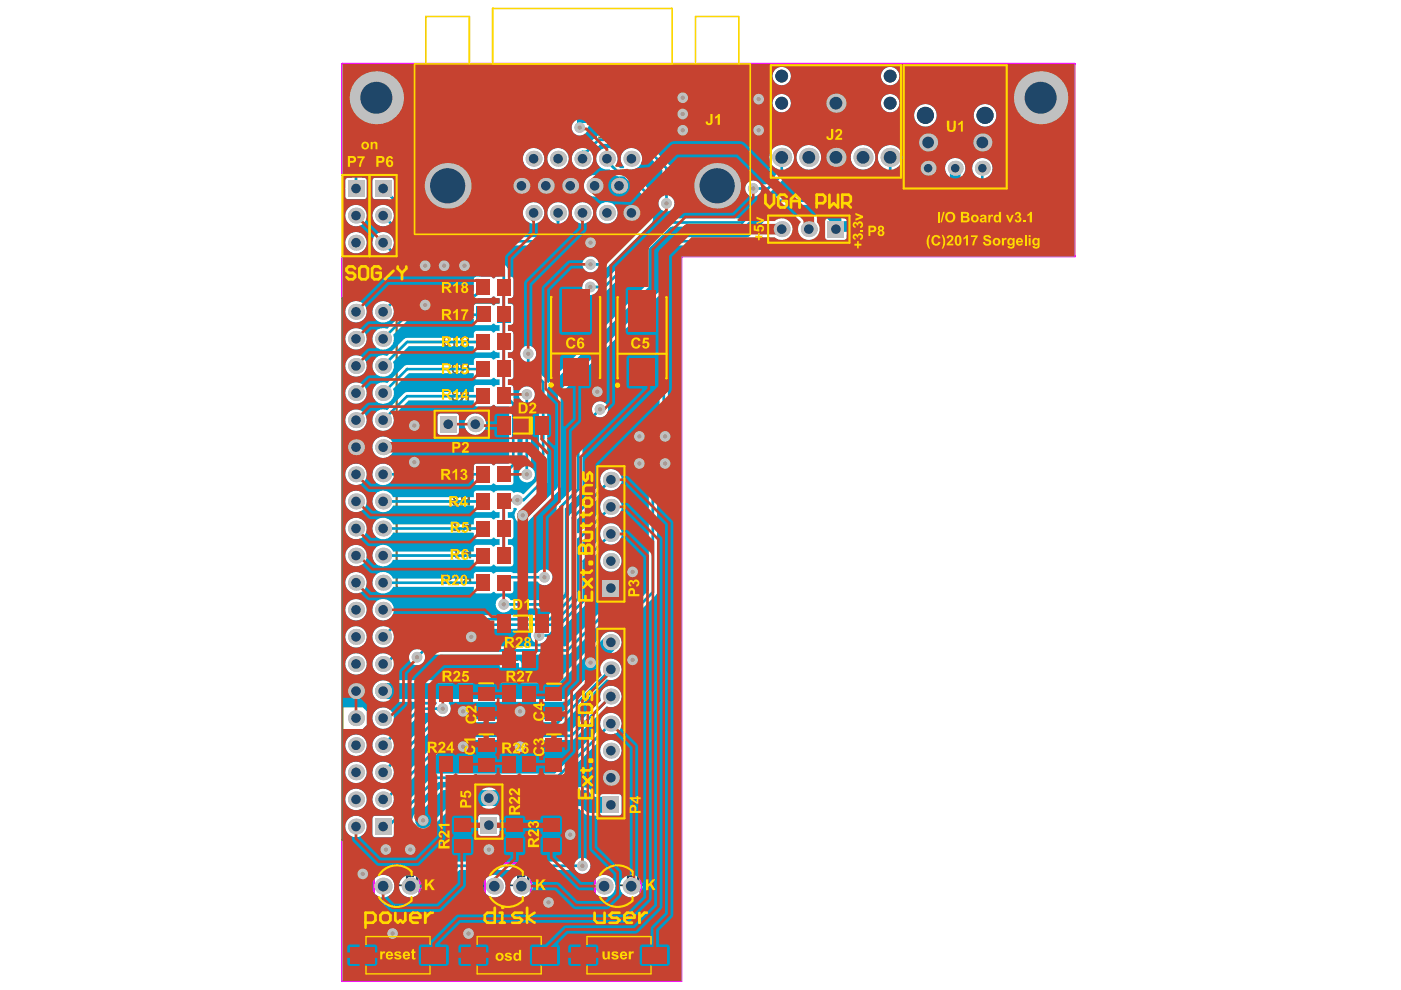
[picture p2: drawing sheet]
<svg xmlns="http://www.w3.org/2000/svg" width="297mm" height="210mm" viewBox="0 0 297 210" stroke-linecap="round" stroke-linejoin="round" font-family="sans-serif">
<path d="M89 184.8v6.2M112.6 184.8v6.2M135.8 184.8v6.2" fill="none" stroke="#008000" stroke-width=".45"/>
<path d="M131.3 20.3h7.9v8.9h-7.9zM134.1 24.7h2.3M135.3 23.6v2.3" fill="none" stroke="#008000" stroke-width=".23"/>
<path d="M73.6 198.6h21.5v7.9h-21.5zM97.2 198.6h21.5v7.9h-21.5zM120.5 198.6h21.5v7.9h-21.5z" fill="none" stroke="#008000" stroke-width=".29"/>
<g fill="#008000">
<path d="M89.8 188.5h.5v1l.9-1h.7l-.9 .9 .9 1.4h-.6l-.6-1.1-.4 .4v.7h-.5z"/>
<path d="M113.4 188.5h.5v1l.9-1h.6l-.8 .9 .9 1.4h-.6l-.7-1.1-.3 .4v.7h-.5z"/>
<path d="M136.6 188.5h.6v1l.9-1h.6l-.8 .9 .9 1.4h-.7l-.6-1.1-.3 .4v.7h-.6z"/>
<path d="M107.7 185.6h.4v1.9h1.2v.4h-1.6z"/>
<path d="M109.6 185.6h1.8v.4h-1.3v.5h1.1v.4h-1.1v.6h1.3v.4h-1.8z"/>
<path d="M114.1 185.9l.5-.3h.4l.4 .3v.8l-.8 .8h.9v.4h-1.6l.4-.7 .6-.6a.33 .33 0 0 0 .1-.6 .33 .33 0 0 0-.5 .3h-.5z"/>
<path d="M131 185.6h.4v1.9h1.2v.4h-1.6z"/>
<path d="M132.9 185.6h1.7v.4h-1.2v.5h1.1v.4h-1.1v.6h1.2v.4h-1.7z"/>
<path d="M137.5 185.8a.62 .62 0 0 1 1-.1 .62 .62 0 0 1-.1 1h.1a.72 .72 0 0 1 .1 1.1 .72 .72 0 0 1-1.1 0l-.2-.5 .4-.1a.36 .36 0 0 0 .5 .3 .36 .36 0 0 0 .2-.4 .36 .36 0 0 0-.4-.3h-.1v-.3a.28 .28 0 0 0 .4-.2 .28 .28 0 0 0-.3-.3 .28 .28 0 0 0-.3 .3l-.4-.1z"/>
<path d="M84.1 185.6h.5v1.9h1.1v.4h-1.6z"/>
<path d="M86.1 185.6h1.7v.4h-1.3v.5h1.2v.4h-1.2v.6h1.3v.4h-1.7z"/>
<path d="M90.5 186.2l.5-.3 .2-.3h.4v2.3h-.5v-1.7l-.6 .4z"/>
<path d="M111.8 185.6h1.2l.5 .3 .2 .5v.7l-.4 .7-1.5 .1zM112.2 186v1.5h.4a.83 .83 0 0 0 .5-1.3l-.3-.2z"/>
<path d="M135 185.6h1.2l.6 .3 .2 .5v.7l-.4 .7-1.6 .1zM135.5 186v1.5h.4a.83 .83 0 0 0 .5-1.3l-.3-.2z"/>
<path d="M88.2 185.6h1.2l.5 .3 .2 .5v.7l-.4 .7-1.5 .1zM88.6 186v1.5h.4a.83 .83 0 0 0 .6-1.3l-.3-.2z"/>
</g>
<path d="M89 184.8a5.5 5.5 0 0 0-8.2-1.1 5.5 5.5 0 0 0 0 8.3 5.5 5.5 0 0 0 8.1-1M112.6 184.8a5.5 5.5 0 0 0-8.2-1.1 5.5 5.5 0 0 0-.1 8.3 5.5 5.5 0 0 0 8.2-1M135.8 184.8a5.5 5.5 0 0 0-8.1-1.1 5.5 5.5 0 0 0-.1 8.3 5.5 5.5 0 0 0 8.2-1" fill="none" stroke="#008000" stroke-width=".45"/>
<path d="M79.2 183h9.8v9.8h-9.8zM102.8 183h9.8v9.8h-9.8zM126.1 183h9.7v9.8h-9.7z" fill="none" stroke="#f0f" stroke-width=".45"/>
<path d="M72.5 13.5l155.3-.1 .1 .1v40.9h-83.3v153.6l-.1 .1h-71.9l-.1-.1zM131.9 23.2h6.8v3.1h-6.8z" fill="none" stroke="#f0f" stroke-width=".23"/>
<path d="M77.6 198.6h13.6v7.9h-13.6zM101.2 198.6h13.6v7.9h-13.6zM124.5 198.6h13.5v7.9h-13.5z" fill="none" stroke="#f0f" stroke-width=".29"/>
<g fill="#a6968d">
<circle cx="141.3" cy="43.1" r=".45"/>
<circle cx="125.2" cy="56.1" r=".45"/>
<circle cx="125.2" cy="51.5" r=".45"/>
<circle cx="159.7" cy="40" r=".45"/>
<circle cx="125.2" cy="140.5" r=".45"/>
<circle cx="87" cy="180.1" r=".45"/>
<circle cx="81.8" cy="180.1" r=".45"/>
<circle cx="120.9" cy="177" r=".45"/>
<circle cx="98.2" cy="150.8" r=".45"/>
<circle cx="135.6" cy="92.5" r=".45"/>
<circle cx="141" cy="92.5" r=".45"/>
<circle cx="114.3" cy="134.7" r=".45"/>
<circle cx="134.1" cy="121.2" r=".45"/>
<circle cx="127.2" cy="86.8" r=".45"/>
<circle cx="126.6" cy="83.1" r=".45"/>
<circle cx="141" cy="98.3" r=".45"/>
<circle cx="112" cy="75" r=".45"/>
<circle cx="106.8" cy="128.1" r=".45"/>
<circle cx="111.7" cy="83.6" r=".45"/>
<circle cx="111.7" cy="100.6" r=".45"/>
<circle cx="110.3" cy="158.3" r=".45"/>
<circle cx="109.7" cy="106" r=".45"/>
<circle cx="115.4" cy="122.4" r=".45"/>
<circle cx="110.8" cy="109.3" r=".45"/>
<circle cx="93.9" cy="150.3" r=".45"/>
<circle cx="123.5" cy="183.6" r=".45"/>
<circle cx="135.6" cy="98.3" r=".45"/>
<circle cx="134.1" cy="139.9" r=".45"/>
<circle cx="110.3" cy="150.8" r=".45"/>
<circle cx="98.2" cy="158.3" r=".45"/>
<circle cx="76.9" cy="185.3" r=".45"/>
<circle cx="87.8" cy="90.2" r=".45"/>
<circle cx="87.8" cy="98" r=".45"/>
<circle cx="90.1" cy="64.7" r=".45"/>
<circle cx="103.6" cy="180.1" r=".45"/>
<circle cx="99.9" cy="135" r=".45"/>
<circle cx="116.3" cy="191.3" r=".45"/>
<circle cx="83.2" cy="197.9" r=".45"/>
<circle cx="99.3" cy="197.9" r=".45"/>
<circle cx="88.4" cy="139.3" r=".45"/>
<circle cx="89.7" cy="174" r=".45"/>
<circle cx="122.9" cy="27" r=".45"/>
<circle cx="125.2" cy="60.8" r=".45"/>
<circle cx="98.5" cy="56.3" r=".45"/>
<circle cx="90.1" cy="56.3" r=".45"/>
<circle cx="144.8" cy="24.2" r=".45"/>
<circle cx="144.8" cy="27.6" r=".45"/>
<circle cx="144.8" cy="20.7" r=".45"/>
<circle cx="160.8" cy="27.6" r=".45"/>
<circle cx="160.8" cy="21" r=".45"/>
<circle cx="94.2" cy="56.3" r=".45"/>
</g>
<path d="M100.8 18.8v-.1h17.2v.1M112.8 18.7v10.4M100.8 29v.1h17.2v-.1M131.9 24.3v2h1.8M138.7 24.3v2h-1.8M195.3 40.6h2.9M72.6 63.2h11.5v114.9h-11.5zM106.8 139.9h2.9" fill="none" stroke="#808000" stroke-width=".45"/>
<g fill="#808000">
<path d="M192.1 44l.4-.2h.5l.6 .3 .2 .5v.8l-.2 .5-.4 .3h-.7l-.7-.7 .5-.2 .2 .4a.69 .69 0 0 0 .8-.2 .69 .69 0 0 0 0-.9v-.1a.48 .48 0 0 0-.5-.3 .48 .48 0 0 0-.4 .4l-.6-.1z"/>
<path d="M190.1 43.9h1.4v.4h-1l.5 .8 .3 1.1h-.5l-.1-.7-.2-.8-.4-.4z"/>
<path d="M85.5 175.5h.4l-.3 .6h1.7v.5h-2.4v-.4l.4-.3z"/>
<path d="M139.6 21.6h.4l.2 .3 .5 .3v.4l-.6-.4v1.7h-.5z"/>
<path d="M96.5 121.5h.4l.6 .6v.4l-.6-.3v1.6h-.4z"/>
<path d="M96.5 116.1h.4l.6 .6v.4l-.6-.4v1.7h-.4z"/>
<path d="M95.8 99.2h1.6v.4h-1.1l.6 .9 .1 .9h-.4l-.1-.7-.7-1.2z"/>
<path d="M96.1 71.2h.4l.1 .2 .5 .4v.4l-.6-.4v1.7h-.4z"/>
<path d="M96.1 65.4h.4l.1 .4 .5 .2v.5l-.6-.4v1.7h-.4z"/>
<path d="M94.3 65.4h.3l.7 .6v.5l-.6-.4v1.7h-.4z"/>
<path d="M132.6 16.6l.3-.1a.66 .66 0 0 1 .9 .6h-.4a.28 .28 0 0 0-.3-.3 .28 .28 0 0 0-.2 .3 .28 .28 0 0 0 .4 .2v.4a.35 .35 0 0 0-.5 .1 .35 .35 0 0 0 .1 .5 .35 .35 0 0 0 .5-.1v-.1h.5l-.1 .4-.5 .3-.6-.1-.3-.4a.52 .52 0 0 1 .4-.8h-.1a.51 .51 0 0 1-.1-.9z"/>
<path d="M103.4 143.6l.4-.4h.7l.5 .2 .3 .6v1l-.5 .5-.6 .1-.6-.2-.3-.5 .5-.2a.57 .57 0 0 0 .7 .5 .57 .57 0 0 0 .4-.8 .57 .57 0 0 0-.3-.7 .57 .57 0 0 0-.8 .2h-.5z"/>
<path d="M96.2 110.6l.5-.3 .6 .1 .3 .2 .1 .4-.5 .1a.35 .35 0 0 0-.3-.4 .35 .35 0 0 0-.4 .2 .35 .35 0 0 0 .3 .5l.8 .8 .1 .4h-1.6v-.4h.9l-.8-.9z"/>
<path d="M96.1 105.1l.3-.2a.66 .66 0 0 1 .9 .6l-.4 .1a.28 .28 0 0 0-.3-.3 .28 .28 0 0 0-.2 .3 .28 .28 0 0 0 .4 .2v.3a.35 .35 0 0 0-.5 .2 .35 .35 0 0 0 .1 .4 .35 .35 0 0 0 .5 0v-.2l.5 .1-.1 .3-.5 .3h-.6l-.3-.4a.52 .52 0 0 1 .4-.8l-.1-.1a.51 .51 0 0 1-.1-.8z"/>
<path d="M96.1 59.7h.4l.1 .3 .5 .3v.4l-.6-.3v1.6h-.4z"/>
<path d="M94 60l.2-.2 .5-.1a.69 .69 0 0 1 .7 .7h-.4a.33 .33 0 0 0-.4-.3 .33 .33 0 0 0-.3 .3 .33 .33 0 0 0 .3 .4l.7 .7 .2 .5h-1.6v-.4h.9l-.9-1z"/>
<path d="M109.9 22.2l.9-.3 .8 .2 .3 .3 .1 .9-.3 .4-.5 .2v-.5a.57 .57 0 0 0 .3-.7 .57 .57 0 0 0-.8-.3h-.1a.53 .53 0 0 0-.6 .4 .53 .53 0 0 0 .4 .6l-.1 .5-.6-.4-.1-.5z"/>
<path d="M127 27.3l.4-.3 .6 .1 .3 .2 .1 .4-.4 .1a.35 .35 0 0 0-.3-.4 .35 .35 0 0 0-.4 .3 .35 .35 0 0 0 .2 .4l.8 .8 .2 .4h-1.6v-.4h.9l-.9-.9z"/>
<path d="M84.9 173.3l.1 1.1a.74 .74 0 0 0 .8 .7 .74 .74 0 0 0 .6-.9v-.4h.9v-.5zM85.3 173.8h.7v.4a.38 .38 0 0 1-.4 .5 .38 .38 0 0 1-.3-.6z"/>
<path d="M141.3 21.9l-.3 .8 .1 .5 .2 .3-.3 .3 .1 .4 .5-.4 .8 .1 .5-.1 .3-.5 .1-.6-.3-.8-.8-.4zM141.7 22.1h.1a.76 .76 0 0 1 1 .5 .76 .76 0 0 1-.6 .9h-.2l.3-.1-.3-.3a.31 .31 0 0 1-.4 .1 .31 .31 0 0 1-.1-.4z"/>
<path d="M98.1 121.8l-.1 .3a.61 .61 0 0 0 .6 .8l-.3 .1-.5 .8h.6l.6-.9h.4v.9h.5v-2.3h-1.3zM98.5 122.1l.9-.2v.6h-.4a.4 .4 0 0 1-.4 0 .4 .4 0 0 1-.1-.4z"/>
<path d="M94.5 121.8l-.2 .5v.8l.3 .6 .3 .1a.67 .67 0 0 0 .9-.5h-.4a.35 .35 0 0 1-.4 .2 .35 .35 0 0 1-.2-.5l.1-.1a.73 .73 0 0 0 1-.4 .73 .73 0 0 0-.6-1l-.5 .1zM94.9 122h.1a.38 .38 0 0 1 .5 .3 .38 .38 0 0 1-.4 .4l-.2-.1z"/>
<path d="M98.1 116.4l-.1 .3a.61 .61 0 0 0 .6 .7l-.3 .2-.5 .8h.6l.6-.9h.4v.9h.5v-2.3h-1.3zM98.5 116.6l.9-.1v.6h-.4a.4 .4 0 0 1-.4-.1 .4 .4 0 0 1-.1-.4z"/>
<path d="M97.8 99.4l-.1 .3a.61 .61 0 0 0 .6 .8l-.3 .1-.5 .8h.6l.7-.9h.3v.9h.5v-2.3h-1.3zM98.2 99.7l.9-.2v.6h-.3a.4 .4 0 0 1-.5 0 .4 .4 0 0 1-.1-.4z"/>
<path d="M97.7 71.4v.2a.58 .58 0 0 0-.1 .6 .58 .58 0 0 0 .6 .3l-.8 1h.6l.7-1h.3v1h.5v-2.3h-1.5zM98.1 71.7l.9-.1v.6h-.4a.4 .4 0 0 1-.4 0 .4 .4 0 0 1-.1-.5z"/>
<path d="M94.1 71.4l-.2 1.3a.73 .73 0 0 0 .7 .9 .73 .73 0 0 0 .8-.8l-.1-1.1a.51 .51 0 0 0-.6-.5zM94.5 71.7l.1-.1a.41 .41 0 0 1 .4 .2 .41 .41 0 0 1 0 .5v.2a.37 .37 0 0 1-.1 .5 .37 .37 0 0 1-.4 .1z"/>
<path d="M97.7 65.7v.1a.58 .58 0 0 0-.1 .6 .58 .58 0 0 0 .6 .3l-.8 1.1h.6l.7-1h.3v1h.5v-2.3h-1.5zM98.1 66l.9-.2v.7h-.4a.4 .4 0 0 1-.4-.1 .4 .4 0 0 1-.1-.4z"/>
<path d="M134.3 16.7l-.1 .3a.61 .61 0 0 0 .6 .7l-.3 .2-.5 .8h.6l.7-.9h.3v.9h.5v-2.3h-1.3zM134.7 16.9l.9-.1v.6h-.3a.4 .4 0 0 1-.5 0 .4 .4 0 0 1-.1-.5z"/>
<path d="M130.7 16.7l-.1 .5v1a.75 .75 0 0 0 1 .5 .75 .75 0 0 0 .4-1v-.7a.69 .69 0 0 0-.5-.6 .69 .69 0 0 0-.8 .3zM131.1 16.8a.53 .53 0 0 1 .5 .8v.1a.54 .54 0 0 1-.4 .7l-.2-.4z"/>
<path d="M101.6 143.6l-.1 1.2 .3 .6 .4 .2 .6-.1 .2-.5h-.4a.31 .31 0 0 1-.5 .2 .31 .31 0 0 1-.1-.5v-.1a.74 .74 0 0 0 1-.4 .74 .74 0 0 0-.4-1h-.1a.57 .57 0 0 0-.7 .3zM102 143.8a.4 .4 0 0 1 .7 .2 .4 .4 0 0 1-.5 .5l-.2-.4z"/>
<path d="M98.1 110.6l-.1 .3a.61 .61 0 0 0 .6 .8l-.3 .1-.5 .8h.6l.6-.9h.4v.9h.5v-2.3h-1.3zM98.5 110.9l.9-.2v.6h-.4a.4 .4 0 0 1-.4 0 .4 .4 0 0 1-.1-.4z"/>
<path d="M97.8 105.2l-.1 .3a.61 .61 0 0 0 .6 .7l-.3 .2-.5 .8h.6l.7-.9h.3v.9h.5v-2.3h-1.3zM98.2 105.4l.9-.1v.6h-.3a.4 .4 0 0 1-.5-.1 .4 .4 0 0 1-.1-.4z"/>
<path d="M97.7 82.9v.2a.58 .58 0 0 0-.1 .6 .58 .58 0 0 0 .6 .3l-.8 1h.6l.7-1h.3v1h.5v-2.3h-1.5zM98.1 83.2l.9-.1v.6h-.4a.4 .4 0 0 1-.4-.1 .4 .4 0 0 1-.1-.4z"/>
<path d="M95.9 82.8v.1a.49 .49 0 0 0-.1 .5 .49 .49 0 0 0 .3 .3l-.3 .2-.1 .6 .3 .4 .3 .2 .6-.2 .3-.3v-.5l-.3-.3a.58 .58 0 0 0 .3-.7 .58 .58 0 0 0-.7-.4zM96.2 83.3a.3 .3 0 0 1 .6 0 .3 .3 0 0 1-.6 0zM96.1 84.3a.36 .36 0 0 1 .7 0 .36 .36 0 0 1-.7 0z"/>
<path d="M97.7 77.2v.1a.58 .58 0 0 0-.1 .6 .58 .58 0 0 0 .6 .3l-.8 1.1h.6l.7-1h.3v1h.5v-2.3h-1.5zM98.1 77.5l.9-.2v.6h-.4a.4 .4 0 0 1-.4 0 .4 .4 0 0 1-.1-.4z"/>
<path d="M95.9 77.2l-.2 .6 .1 .9 .3 .4 .3 .2a.57 .57 0 0 0 .8-.6h-.4a.3 .3 0 0 1-.4 .2 .3 .3 0 0 1-.2-.4v-.2l.1 .1a.73 .73 0 0 0 .9-1 .73 .73 0 0 0-1.3-.2zM96.3 77.4a.4 .4 0 0 1 .6 .2 .4 .4 0 0 1-.3 .6 .45 .45 0 0 1-.3-.8z"/>
<path d="M97.7 60v.1a.58 .58 0 0 0-.1 .6 .58 .58 0 0 0 .6 .3l-.8 1h.6l.7-.9h.3v.9h.5v-2.3h-1.5zM98.1 60.2l.9-.1v.6h-.4a.4 .4 0 0 1-.4 0 .4 .4 0 0 1-.1-.5z"/>
<path d="M109.7 24.6v.1a.59 .59 0 0 0 .2 .9 .59 .59 0 0 0 .8-.3 .71 .71 0 0 0 1.1 .2 .71 .71 0 0 0 0-1l-.3-.3a.57 .57 0 0 0-.7 .3l-.1 .1a.56 .56 0 0 0-1 0zM110 25a.3 .3 0 0 1 .6 0 .3 .3 0 0 1-.6 0zM110.9 25a.37 .37 0 0 1 .7 0 .37 .37 0 0 1-.7 0z"/>
<path d="M128.8 27.3v.3a.61 .61 0 0 0 .5 .8l-.2 .1-.6 .8h.6l.7-.9h.4v.9h.5v-2.3h-1.4zM129.2 27.6l1-.2v.6h-.4a.4 .4 0 0 1-.4 0 .4 .4 0 0 1-.2-.4z"/>
<path d="M125.3 27.3l-.2 .5v.8l.2 .6 .4 .1a.67 .67 0 0 0 .9-.5h-.4a.35 .35 0 0 1-.5 .2 .35 .35 0 0 1-.1-.5v-.1a.73 .73 0 0 0 1.1-.4 .73 .73 0 0 0-.7-1l-.4 .1zM125.7 27.5a.38 .38 0 0 1 .5 .3 .38 .38 0 0 1-.4 .5l-.2-.2z"/>
</g>
<g fill="none" stroke="#808000" stroke-width=".56">
<circle cx="119.5" cy="18.7" r=".28"/>
<circle cx="131.2" cy="22.2" r=".28"/>
</g>
<path d="M72.7 13.6h155.1v40.7l-83.3 .1-.1 153.6h-71.7v-53.4h4.2l.9-.9v-2.9l-.9-.8h-4.2zM79.1 37.9l-.2 .4v3.4a.58 .58 0 0 0 .6 .6h2.8l7.2 7.1h13l4.8-4.8 .1-10.8 6.6-6.6h5.6a.59 .59 0 0 0 .6-.6v-4.7l1.3-1.3 .8 .4h3l.6-.4 .7 .4h3a.59 .59 0 0 0 .5-.6v-1.4h4.5l1.6 1.6v2.9a.59 .59 0 0 0 .5 .6h1.4a.59 .59 0 0 0 .6-.6l-.1-2.8-3-3.2-.6-.2h-4.9v-.3a.59 .59 0 0 0-.5-.6h-3l-.7 .4-.6-.4h-3a.59 .59 0 0 0-.6 .6v1.2l-.5 .2-2.2 2.2h-5.3a.59 .59 0 0 0-.6 .6v4.4l-7.4 7.5-.1 10.8-3.8 3.8h-11.6l-6.7-6.7v-2.7a.58 .58 0 0 0-.6-.6h-3.4zM186.8 16.1a1.96 1.96 0 0 0 3.9 0 1.96 1.96 0 0 0-3.9 0zM163.8 16.1a1.96 1.96 0 0 0 3.9 0 1.96 1.96 0 0 0-3.9 0zM206.4 24.5a2.45 2.45 0 0 0 4.9 0 2.45 2.45 0 0 0-4.9 0zM193.8 24.5a2.41 2.41 0 0 0 4.8 0 2.41 2.41 0 0 0-4.8 0zM121.9 22.4l-.2 .4v3a1.72 1.72 0 0 0 .6 2.8 1.72 1.72 0 0 0 2.3-1.6l.2-.3a1.15 1.15 0 0 0 1.1-.3l.7 .3h3a.59 .59 0 0 0 .5-.5v-2.3l3.7 .2a.59 .59 0 0 0 .6-.6v-2.6a.59 .59 0 0 0-.6-.6h-1.4a.59 .59 0 0 0-.5 .6v1.2l-5.3 .1-.7 .3-.6-.3h-3zM186.8 21.9a1.96 1.96 0 0 0 3.9 0 1.96 1.96 0 0 0-3.9 0zM163.8 21.9a1.96 1.96 0 0 0 3.9 0 1.96 1.96 0 0 0-3.9 0zM127.1 32a2.28 2.28 0 0 0-.4 2.8 2.28 2.28 0 0 0 2.5 1.1l1.5 1.4 1.6 .1 4.4 4.4v4.4l-9 9h-1a1.72 1.72 0 0 0-2.6-.5 1.72 1.72 0 0 0 0 2.7 1.72 1.72 0 0 0 2.6-.5h1.4l.6-.2 9.7-9.8v-5.8l-4.8-4.9 .1-.3a2.28 2.28 0 0 0 2.4-2.8 2.28 2.28 0 0 0-3.4-1.4 2.28 2.28 0 0 0-.3 3.7l-.1 .2h-.9l-.8-.8a2.29 2.29 0 0 0-.5-3 2.29 2.29 0 0 0-3 .2zM116 33.7a2.3 2.3 0 0 0 4.6 0 2.3 2.3 0 0 0-4.6 0zM110.8 33.7a2.3 2.3 0 0 0 4.6 0 2.3 2.3 0 0 0-4.6 0zM180.3 33.4a2.65 2.65 0 0 0 5.3 0 2.65 2.65 0 0 0-5.3 0zM168.8 33.4a2.65 2.65 0 0 0 5.3 0 2.65 2.65 0 0 0-5.3 0zM163.9 31.5a2.61 2.61 0 0 0 1 4.3v.9l-2.4 2.4h-1.3a1.72 1.72 0 0 0-2.6-.4 1.72 1.72 0 0 0 0 2.6 1.72 1.72 0 0 0 2.6-.5h1.7l.6-.2 3-3.2 .1-1.6a2.63 2.63 0 0 0 1.4-3.9 2.63 2.63 0 0 0-4.1-.4zM123.8 39.4a2.3 2.3 0 0 0 4.6 0 2.3 2.3 0 0 0-4.6 0zM197.4 40.6v1.5h1.7v-.9a.59 .59 0 0 0-.6-.6zM194.7 40.8l-.2 .4v.9h1.7v-1.5h-1.1zM121.9 32a2.29 2.29 0 0 0-.1 3.2 2.29 2.29 0 0 0 3.1 .3 2.29 2.29 0 0 0 .5-3.1l1.9-1.9h7.6l5.5 5.5v5.7a1.72 1.72 0 0 0-.4 2.5 1.72 1.72 0 0 0 2.6 0 1.72 1.72 0 0 0-.4-2.5l-.1-6.4-5.8-5.9 .2-.8v-2.6a.59 .59 0 0 0-.6-.6h-1.3a.59 .59 0 0 0-.6 .6v2.6l-.1 .2h-7.3l-2.6 2.5-1.1 .1zM73.4 37.9l-.2 .4v3.4a.58 .58 0 0 0 .6 .6h3.4a.58 .58 0 0 0 .6-.6v-3.4a.69 .69 0 0 0-1-.6l-.1-.3 .3-.3h6.7l1.2 1.2v2.2l.3 .7 5.8 5.6h10.4l2.9-2.8 .2-.6v-16l3.7-.1a.59 .59 0 0 0 .6-.5v-5.8a.59 .59 0 0 0-.6-.6h-9a.58 .58 0 0 0-.6 .6v5.8a.58 .58 0 0 0 .6 .6h3.6v15.7l-2.1 2h-9l-5-4.9-.1-2.6-2.2-2.2h-7.8a3.1 3.1 0 0 0-1.9 1.6l-.1 .7h-.8zM126.4 45.1a2.3 2.3 0 0 0 4.6 0 2.3 2.3 0 0 0-4.6 0zM121.2 45.1a2.3 2.3 0 0 0 4.6 0 2.3 2.3 0 0 0-4.6 0zM110.8 45.1a2.3 2.3 0 0 0 4.6 0 2.3 2.3 0 0 0-4.6 0zM73.2 45.7a2.3 2.3 0 0 0 4.6 0 2.3 2.3 0 0 0-4.6 0zM79.6 44.1a2.28 2.28 0 0 0-.3 2.9 2.28 2.28 0 0 0 2.8 .8l4 4 .6 .2h29.3l.6-.2 2.5-2.6 .1-2a2.28 2.28 0 0 0 .9-3.5 2.28 2.28 0 0 0-3.6 0 2.28 2.28 0 0 0 .9 3.5v1.3l-1.8 1.8h-28.5l-3.8-3.7a2.28 2.28 0 0 0-.8-2.8 2.28 2.28 0 0 0-2.9 .3zM73.2 51.5a2.3 2.3 0 0 0 4.6 0 2.3 2.3 0 0 0-4.6 0zM79.6 49.8a2.28 2.28 0 0 0-.3 2.9 2.28 2.28 0 0 0 2.8 .9l.8 .8 .6 .2h19.5l2.9 3v1.1h-.8l-.3 .3h-.3l-.5-.3h-3a.59 .59 0 0 0-.5 .5l-.1 2.6h-15.7l-.6 .2-2 2a2.28 2.28 0 0 0-3.1 1.8 2.28 2.28 0 0 0 2.5 2.6 2.28 2.28 0 0 0 1.8-3.2l1.7-1.7h15.7l.8-.3h2.5l.7-.3 .4 .3h.8v1.2h-.8l-.3 .3h-.3l-.5-.3h-3.2l-.3 .4v1.1l-14.5 .1-3.9 3.7a2.28 2.28 0 0 0-3.1 1.9 2.28 2.28 0 0 0 2.5 2.5 2.28 2.28 0 0 0 1.8-3.1l3.4-3.4h13.8v1l.3 .3 3.2 .1 .7-.4 .4 .3 .8 .1v1.1l-.8 .1-.3 .3h-.3l-.5-.4h-3a.59 .59 0 0 0-.5 .6v.9l-14.5 .1-3.9 3.8-.3-.1a2.29 2.29 0 0 0-2.9 2.1 2.29 2.29 0 0 0 2.7 2.3 2.29 2.29 0 0 0 1.7-3.1l3.4-3.3h13.8v.9l.3 .4h3.2l.7-.4 .4 .4h.8v1.2h-.8l-.3 .3h-.3l-.5-.3h-3a.59 .59 0 0 0-.5 .6v.9h-14.5l-3.9 3.8-.3-.1a2.29 2.29 0 0 0-2.9 2.1 2.29 2.29 0 0 0 2.7 2.4 2.29 2.29 0 0 0 1.7-3.1l3.4-3.4h13.8v1l.3 .3h3.2l.7-.3 .4 .3h.8v1.2l-.8 .1-.3 .3h-.3l-.5-.4h-3a.59 .59 0 0 0-.5 .6v.9l-14.5 .1-3.9 3.8-.3-.1a2.29 2.29 0 0 0-2.9 2 2.29 2.29 0 0 0 2.7 2.4 2.29 2.29 0 0 0 1.7-3.1l3.4-3.3h13.8v.9l.5 .4h3l.7-.4 .6 .4h2.6v12l-2.6 .1-.7 .3-.6-.3h-3.2l-.3 .3-.1 1.1h-17.1l-.1-.3a2.29 2.29 0 0 0-3.5-.6 2.29 2.29 0 0 0 .2 3.6 2.29 2.29 0 0 0 3.4-1h17.1v.9a.59 .59 0 0 0 .6 .6h3l.6-.4 .7 .4h3a.59 .59 0 0 0 .6-.6v-2.5l.5-.6 .3-.7v-12.9l-.3-.6-.5-.6-.1-2.4-.3-.3-.8-.1v-1.2h.6a.59 .59 0 0 0 .6-.5l-.1-3.7-.3-.3h-.8v-1.2h.6a.59 .59 0 0 0 .6-.6l-.1-3.6-.3-.3-.8-.1v-1.1h.6a.59 .59 0 0 0 .6-.6l-.1-3.6-.3-.4h-.8v-1.2h.6a.59 .59 0 0 0 .6-.6l-.1-3.6-.3-.3h-.8v-1.5l-.3-.6-3.7-3.7h-19.8l-.6-.6a2.28 2.28 0 0 0-.8-2.8 2.28 2.28 0 0 0-2.9 .3zM73.2 66.1a2.3 2.3 0 0 0 4.6 0 2.3 2.3 0 0 0-4.6 0zM73.2 71.9a2.3 2.3 0 0 0 4.6 0 2.3 2.3 0 0 0-4.6 0zM73.2 77.6a2.3 2.3 0 0 0 4.6 0 2.3 2.3 0 0 0-4.6 0zM73.2 83.3a2.3 2.3 0 0 0 4.6 0 2.3 2.3 0 0 0-4.6 0zM126 85.6a1.71 1.71 0 0 0-.4 1.6l-3.8 3.8-.1 12.4-3.6 3.7-.1 18-2.2 2.2h-7.5a1.72 1.72 0 0 0-2.6-.5 1.72 1.72 0 0 0 0 2.7 1.72 1.72 0 0 0 2.6-.5h8.2l3.2-3.2 .1-18 3.6-3.7 .1-12.4 3.3-3.3a1.72 1.72 0 0 0 2.1-2.1 1.72 1.72 0 0 0-2.9-.7zM73.2 89.1a2.3 2.3 0 0 0 4.6 0 2.3 2.3 0 0 0-4.6 0zM92.9 87.8l-.2 .4v3.4a.58 .58 0 0 0 .6 .6h3.4a.58 .58 0 0 0 .6-.6v-3.4a.58 .58 0 0 0-.6-.5h-3.4zM98.5 89.9a2.3 2.3 0 0 0 4.6 0 2.3 2.3 0 0 0-4.6 0zM78.9 94.8a2.3 2.3 0 0 0 4.6 0 2.3 2.3 0 0 0-4.6 0zM110.5 82.4a1.72 1.72 0 0 0 .3 2.7v14a1.72 1.72 0 0 0-.4 2.6 1.72 1.72 0 0 0 2.6 0 1.72 1.72 0 0 0-.4-2.6v-14a1.72 1.72 0 0 0 .5-2.5 1.72 1.72 0 0 0-2.6-.2zM73.2 100.6a2.3 2.3 0 0 0 4.6 0 2.3 2.3 0 0 0-4.6 0zM79.6 133.4a2.28 2.28 0 0 0 1.2 3.9 2.28 2.28 0 0 0 2.5-3.1l2-2h3.5l.1 .2-6.4 6.5a2.28 2.28 0 0 0-3.4 1.2 2.28 2.28 0 0 0 2 3 2.28 2.28 0 0 0 2.4-2.7l7-7.1h22.4l.1 .3a1.71 1.71 0 0 0 .3 2.5 1.71 1.71 0 0 0 2.5-.5h.9l.3-.2 7.6-7.7v-8.4l4.1-4a2.28 2.28 0 0 0 3.1-1.8 2.28 2.28 0 0 0-2.6-2.6 2.28 2.28 0 0 0-1.8 3.2l-3.6 3.6-.3-.1v-2.9l5.2-5.1a2.28 2.28 0 0 0 3.1-1.9 2.28 2.28 0 0 0-2.6-2.5 2.28 2.28 0 0 0-1.8 3.1l-4.8 4.8-.3-.1v-2.9l6.4-6.3a2.28 2.28 0 0 0 3.1-1.8 2.28 2.28 0 0 0-2.6-2.6 2.28 2.28 0 0 0-1.8 3.2l-6.7 6.8-.1 16.7-4.4 4.3h-31.2l-.7 .3-2.2 2.2a2.21 2.21 0 0 0-2.5 .5zM73.2 106.3a2.3 2.3 0 0 0 4.6 0 2.3 2.3 0 0 0-4.6 0zM73.2 112.1a2.3 2.3 0 0 0 4.6 0 2.3 2.3 0 0 0-4.6 0zM73.2 117.8a2.3 2.3 0 0 0 4.6 0 2.3 2.3 0 0 0-4.6 0zM127.2 119a2.3 2.3 0 0 0 4.6 0 2.3 2.3 0 0 0-4.6 0zM79.6 121.9a2.28 2.28 0 0 0 .3 3.5 2.28 2.28 0 0 0 3.4-1h17.1v.8a.59 .59 0 0 0 .6 .6h3l.6-.3 .7 .3h3a.59 .59 0 0 0 .6-.6v-1.9h5.1a1.72 1.72 0 0 0 2.5 .4 1.72 1.72 0 0 0 0-2.6 1.72 1.72 0 0 0-2.5 .4h-5.3l-.4-.2h-3l-.7 .3-.6-.3h-3a.59 .59 0 0 0-.6 .6v.8h-17.1a2.27 2.27 0 0 0-3.7-.8zM73.2 123.5a2.3 2.3 0 0 0 4.6 0 2.3 2.3 0 0 0-4.6 0zM78.9 129.3a2.3 2.3 0 0 0 4.6 0 2.3 2.3 0 0 0-4.6 0zM73.2 129.3a2.3 2.3 0 0 0 4.6 0 2.3 2.3 0 0 0-4.6 0zM73.2 135a2.3 2.3 0 0 0 4.6 0 2.3 2.3 0 0 0-4.6 0zM123.9 59.6a1.72 1.72 0 0 0 .2 2.6 1.72 1.72 0 0 0 2.5-.5h1.6l.6-.2 7.9-8 .3 .1v6.9l-20.7 20.7-.3-.1-.2-.7-2.9-2.9v-1l.3-.3a1.72 1.72 0 0 0-.1-2.5 1.72 1.72 0 0 0-2.5 .3 1.72 1.72 0 0 0 .5 2.5l.1 1.7 3.1 3.2v20.1l-3.3 3.3-.5-.3a1.66 1.66 0 0 0-1.5 0l-.7-.5h-3l-.7 .4-.6-.4h-3a.59 .59 0 0 0-.6 .6v.8h-17.1a2.28 2.28 0 0 0-3.5-.9 2.28 2.28 0 0 0 0 3.6 2.28 2.28 0 0 0 3.5-.9h17.1v.8a.59 .59 0 0 0 .6 .6h3l.5-.3h.3l.3 .3h.8v1.2h-.8l-.4 .3-.7-.3h-3.2l-.3 .3v1.1h-17.2l-.1-.3a2.29 2.29 0 0 0-3.5-.6 2.29 2.29 0 0 0 .2 3.6 2.29 2.29 0 0 0 3.4-1h17.2v.9a.58 .58 0 0 0 .5 .5h3l.5-.3h.3l.3 .3h.8v1.2l-.8 .1-.4 .3-.7-.4-3.2 .1-.3 .3v1h-17.2l-.1-.2a2.29 2.29 0 0 0-3.5-.6 2.29 2.29 0 0 0 .2 3.5 2.29 2.29 0 0 0 3.4-.9h17.2v.8a.58 .58 0 0 0 .5 .6h3l.7-.4 .6 .4h3a.59 .59 0 0 0 .6-.6l-.1-3.6-.3-.3-.8-.1v-1.2h.6a.59 .59 0 0 0 .6-.5l-.1-3.7-.3-.3h-.8v-1.2h.6a.63 .63 0 0 0 .6-.8l.2-.2 .4 .1 .1 .3-.3 .3a1.74 1.74 0 0 0 .6 2.4 1.74 1.74 0 0 0 2.4-.5l6.1-6.1 .4-.8 .1-19.8 20.7-20.7 .2 .1v22.9l-2 2.1-.3 .6v36.7l-3.5 3.5h-5.3l-.7 .3-8 8h-30.1l-.4 .1-.7 .6-.4-.1a1.72 1.72 0 0 0-1.7 1.8 1.72 1.72 0 0 0 1.9 1.6 1.72 1.72 0 0 0 1.5-2l.2-.2 30.4-.1 8.3-8.2 5.7-.1 4.5-4.5 .1-37 2-2.1 .3-.6v-31.9l2.3-2.3h58.7l6.5-6.5 .1-7.9a2.17 2.17 0 0 0 .8-3.3 2.17 2.17 0 0 0-3.4 0 2.17 2.17 0 0 0 .8 3.3v7.2l-5.5 5.5h-22.4v-.6h18.7l.8-.2 5-5 .2-.9v-6.6l.2-.3a2.17 2.17 0 0 0-2-3.2 2.17 2.17 0 0 0-1.6 3.5v5.9l-1.5 1.5-.3-.1 .1-1h-4.6v1.1l.4 .5-.4 .4v1h-15.6l-.5-.9-1.6-1.7 .1-.3h7.1l5.4-5.3 .2-.6v-1.7a2.62 2.62 0 0 0 1.2-4 2.62 2.62 0 0 0-4.2 0 2.62 2.62 0 0 0 1.3 4v1.3l-4.6 4.6h-21.3l-.6 .2-4.4 4.4-15.5 .1-13.7 13.6h-1.2l-.2-.4a1.72 1.72 0 0 0-2.5 0zM108.8 140v1.5h1.7v-.9a.59 .59 0 0 0-.6-.6zM106.1 140.2l-.1 .4v.9h1.7v-1.5h-1.1zM73.2 140.8a2.3 2.3 0 0 0 4.6 0 2.3 2.3 0 0 0-4.6 0zM79.6 144.9a2.29 2.29 0 0 0-.5 2.5 2.29 2.29 0 0 0 2.1 1.4h11.3l.1 .3-.2 .3h-3.7l-6.6 6.5a2.28 2.28 0 0 0-3.1 1.8 2.28 2.28 0 0 0 2.5 2.6 2.28 2.28 0 0 0 1.8-3.1l6.1-6.1h3a1.73 1.73 0 0 0 2.5 .6 1.73 1.73 0 0 0 .2-2.6l.1-.3 24.6-.1 1-.6 6.1-6.1 .3 .1 .2 .7-9.7 9.7-26.5 .1-9.1 9.1a2.28 2.28 0 0 0-3.1 1.8 2.28 2.28 0 0 0 2.5 2.5 2.28 2.28 0 0 0 1.8-3.1l8.6-8.6 26.5-.1 10.3-10.2a2.28 2.28 0 0 0 3-1.5 2.28 2.28 0 0 0-2-2.8l-.1-.3a4.1 4.1 0 0 0 2.2-3.2 2.29 2.29 0 0 0-1.4-2.1 2.29 2.29 0 0 0-2.5 .5l-9.7 9.6h-7.7l-.1-.3 .1-.4v-.8h-4.5v.8l.1 .4-.1 .3h-24.8l-1.1 .3zM79.6 167.9a2.29 2.29 0 0 0 .9 3.8 2.29 2.29 0 0 0 3-2.6l12.2-12.2 25.8-.1 7.2-7a2.28 2.28 0 0 0 3.1-1.8 2.28 2.28 0 0 0-2.6-2.6 2.28 2.28 0 0 0-1.8 3.1l-6.6 6.6-25.8 .1-12.5 12.4a2.26 2.26 0 0 0-2.9 .3zM78.9 152.3a2.3 2.3 0 0 0 4.6 0 2.3 2.3 0 0 0-4.6 0zM79.1 173.1l-.2 .4v3.4a.58 .58 0 0 0 .6 .6h3.4a.58 .58 0 0 0 .6-.6v-1.6l9.5-9.5 25.4-.1 10.3-10.2a2.28 2.28 0 0 0 3.1-1.8 2.28 2.28 0 0 0-2.6-2.6 2.28 2.28 0 0 0-1.8 3.2l-9.7 9.7-25.4 .1-9.1 9-3.7-.1zM73.2 158a2.3 2.3 0 0 0 4.6 0 2.3 2.3 0 0 0-4.6 0zM127.2 159.2a2.3 2.3 0 0 0 4.6 0 2.3 2.3 0 0 0-4.6 0zM73.2 163.8a2.3 2.3 0 0 0 4.6 0 2.3 2.3 0 0 0-4.6 0zM73.2 169.5a2.3 2.3 0 0 0 4.6 0 2.3 2.3 0 0 0-4.6 0zM88.1 172.3a2.29 2.29 0 0 0 0 3.3 2.29 2.29 0 0 0 3.2 0l4.1-4.1h27.4a3 3 0 0 0 2.4 1.4h6a.58 .58 0 0 0 .6-.6v-3.3a.58 .58 0 0 0-.6-.6h-5a3 3 0 0 0-2.4-1.5l-29.9 .1-1.1 .6zM101.5 172.8l-.1 .5v3.4a.58 .58 0 0 0 .6 .5h3.3a.58 .58 0 0 0 .6-.5v-3.4a.58 .58 0 0 0-.6-.6h-3.3zM73.2 175.2a2.3 2.3 0 0 0 4.6 0 2.3 2.3 0 0 0-4.6 0zM85.3 186.2a2.4 2.4 0 0 0 .3 3.7 2.4 2.4 0 0 0 3.6-1.1l3.9-.1 4.3-4.2h24.6a1.72 1.72 0 0 0 2.6 .4 1.72 1.72 0 0 0 0-2.6 1.72 1.72 0 0 0-2.6 .4h-25l-.6 .3-4 4h-3.2a2.38 2.38 0 0 0-3.9-.8zM131.4 187.9a2.41 2.41 0 0 0 4.8 0 2.41 2.41 0 0 0-4.8 0zM125.7 187.9a2.41 2.41 0 0 0 4.8 0 2.41 2.41 0 0 0-4.8 0zM108.1 187.9a2.45 2.45 0 0 0 4.9 0 2.45 2.45 0 0 0-4.9 0zM102.4 187.9a2.41 2.41 0 0 0 4.8 0 2.41 2.41 0 0 0-4.8 0zM78.8 187.9a2.41 2.41 0 0 0 4.8 0 2.41 2.41 0 0 0-4.8 0z" fill="#009cca"/>
<path d="M75.5 77.6h.6M75.5 100v.6" fill="none" stroke="#009cca" stroke-width=".57"/>
<circle cx="75.5" cy="71.8" r=".29" fill="#009cca"/>
<g fill="none" stroke="#009cca" stroke-width=".57">
<path d="M121.9 19h1.9M128.9 18.1l-.8 .9M135 18.1l2.4 2.5v1.9M81.8 39.4l-.6 .6M84.1 36.2h-7.5l-1.1 1.2v2.6M85.8 38v2.5M103.6 25.4v18M106.5 33.5v10.8M118.9 22v.5M123.8 24.7l-.9 .9v1.2l-.6 .5M124.3 32.2h-.8l-.6 .6M128.1 34.8h1.3"/>
<path d="M128.7 23l-1.2 1.2 1.3 1.3M131.1 36.5h1.6M133.1 22.5l-.5 .5M135.3 27.3v2.3M141.3 35.7v7.4M165.7 33.4v3.7l-2.8 2.9M188.7 33.4v4.1M80.9 51.7l.3-.2 2.3 2.3M117.7 46.3l.6 .6v2M125.8 56.1h2.3M137.6 41.4v5.2M143.5 51.2l-2.8 2.7v32.3"/>
<path d="M102.5 78.2h.6M102.5 72.4h.6M112 75v2.9l3.1 3.1v20.9M102.5 83.9h.6M107.2 84l1.6 1.6v12.9l-2 2.1M122.6 91.4v12.3M138.4 88.5v37.1M106.8 112v.1M107.1 106l-.3 .3v11.5M109.7 106h1.3M118.9 107.5v18M121.5 109.8v16.6"/>
<path d="M122.6 114.4v12.5M123.8 119v8.4M107.9 122.4l-1.1 1.1M114.9 122.4l.5-.6v.6M81.2 140.8h.6M89 150.3h3.7l.6 .5M81.2 175.2h1.1M81.2 169.5h.6M87.3 187.6l-.3 .3"/>
</g>
<path d="M87.8 97.7v.3M97.9 94.8l-.3 .3M141 91.4h.3M98.5 150.5l-.3 .3" fill="none" stroke="#009cca" stroke-width="1.1"/>
<path d="M202.5 35.7v7.9M177.2 46.6v2M178.4 48l-1.2 1.2" fill="none" stroke="#009cca" stroke-width="2.3"/>
<path d="M94.5 169.2h9.1" fill="none" stroke="#009cca" stroke-width="3.4"/>
<circle cx="106.8" cy="72.4" r=".29" fill="#009cca"/>
<path d="M102.5 66.7h.6" fill="none" stroke="#009cca" stroke-width=".57"/>
<circle cx="106.8" cy="66.7" r=".29" fill="#009cca"/>
<g fill="none" stroke="#009cca" stroke-width=".57">
<path d="M128.9 18.1h6.1M81.2 40l8.7 8.6M84.1 36.2l1.7 1.8M126.9 29.6l-2.6 2.6M128.7 23h3.9M129.4 34.8l1.7 1.7M159.7 40h3.2M81.2 45.7l5.5 5.5M103.6 43.4l-2.5 2.6h-9.8M118.3 48.9l-2.3 2.3M84.7 62.7l-3.5 3.4M86.3 78.3l-5.1 5"/>
<path d="M86.3 72.5l-5.1 5.1M86.3 66.8l-5.1 5M102.5 60.9l-1.6 1.7M86.3 84l-5.1 5.1M85 131.3l-3.8 3.7M89.9 137.9l-1.5 1.4M90.1 132.4l-8.3 8.4M114.3 134.7h2.1M118.9 125.5l-2.7 2.6M89 150.3l-7.8 7.7M97 183.6l-4.3 4.3"/>
</g>
<path d="M110.8 109.2v.1" fill="none" stroke="#009cca" stroke-width="2.3"/>
<path d="M128.7 136.2h.8" fill="none" stroke="#009cca" stroke-width="1.1"/>
<circle cx="106.8" cy="83.9" r=".29" fill="#009cca"/>
<g fill="none" stroke="#009cca" stroke-width=".57">
<path d="M121.9 19l-3 3M102.2 23.9l1.4 1.5M114.2 25.8l-7.7 7.7M126.9 29.6h8.4l6 6.1M132.7 36.5l4.9 4.9M188.7 37.5l-5.1 5.1h-21.6l-4.6 4.6h-15.5l-13.7 13.6h-3M208.3 35.7v9.4l-6.1 6.1h-58.7M83.5 53.8h19.9l3.4 3.4v26.7M85.8 40.5l5.5 5.5M86.7 51.2h29.3M106.5 44.3l-4.3 4.3h-12.3M137.6 46.6l-9.5 9.5"/>
<path d="M84.7 62.7h16M86.3 78.3h16M86.3 72.5h16M86.3 66.8h16M86.3 84h16M111.7 83.6v17M127.2 86.8l-4.6 4.6M140.7 86.2l-2.3 2.3M81.2 117.8h21.3M81.2 112.1h21.3M81.2 106.3h21.3M81.2 100.6h21.3"/>
<path d="M107.1 106h2.6M115.1 101.9l-4.1 4.1M122.6 103.7l-3.7 3.8M129.5 113.2l-5.7 5.8M129.5 101.7l-8 8.1M129.5 107.5l-6.9 6.9M81.2 123.5h21.3M107.1 128.1h9.1M107.9 122.4h7M121.5 126.4l-4.9 4.9h-31.6M122.6 126.9l-5.5 5.5h-27M123.8 127.4l-7.4 7.3"/>
<path d="M138.4 125.6l-4 4h-5.7l-8.4 8.3h-30.4M129.5 153.4l-11.5 11.5h-25.4l-10.3 10.3M129.5 141.9l-11.5 11.5h-26.4l-10.4 10.4M129.5 147.7l-8.3 8.3h-25.9l-13.5 13.5M87 187.9h5.7M97 183.6h26.5"/>
</g>
<path d="M129.5 136.2l-4.3 4.3M124.9 140.8l-5.7 5.7h-38M94.5 169.2l-4.8 4.8M103.6 169.2h20.2l1.4 1.4h4.3" fill="none" stroke="#009cca" stroke-width="3.4"/>
<path d="M177.2 46.6l-2-2h-12.4l-4.6 4.6h-15.5l-4 3.9v8.1l-21.5 21.6v20.1l-6.4 6.3M202.5 43.6l-4.3 4.4h-19.8" fill="none" stroke="#009cca" stroke-width="2.3"/>
<path d="M103.6 21h4.6v5.8h-4.6z" fill-rule="evenodd" fill="#009cca"/>
<circle cx="141.3" cy="43.1" r="1.13" fill="#c0c0c0"/>
<circle cx="141.3" cy="43.1" r=".45" fill="#a6968d"/>
<circle cx="125.2" cy="56.1" r="1.13" fill="#c0c0c0"/>
<circle cx="125.2" cy="56.1" r=".45" fill="#a6968d"/>
<circle cx="125.2" cy="51.5" r="1.13" fill="#c0c0c0"/>
<circle cx="125.2" cy="51.5" r=".45" fill="#a6968d"/>
<circle cx="159.7" cy="40" r="1.13" fill="#c0c0c0"/>
<circle cx="159.7" cy="40" r=".45" fill="#a6968d"/>
<circle cx="125.2" cy="140.5" r="1.13" fill="#c0c0c0"/>
<circle cx="125.2" cy="140.5" r=".45" fill="#a6968d"/>
<circle cx="87" cy="180.1" r="1.13" fill="#c0c0c0"/>
<circle cx="87" cy="180.1" r=".45" fill="#a6968d"/>
<circle cx="81.8" cy="180.1" r="1.13" fill="#c0c0c0"/>
<circle cx="81.8" cy="180.1" r=".45" fill="#a6968d"/>
<circle cx="120.9" cy="177" r="1.13" fill="#c0c0c0"/>
<circle cx="120.9" cy="177" r=".45" fill="#a6968d"/>
<circle cx="98.2" cy="150.8" r="1.13" fill="#c0c0c0"/>
<circle cx="98.2" cy="150.8" r=".45" fill="#a6968d"/>
<circle cx="135.6" cy="92.5" r="1.13" fill="#c0c0c0"/>
<circle cx="135.6" cy="92.5" r=".45" fill="#a6968d"/>
<circle cx="141" cy="92.5" r="1.13" fill="#c0c0c0"/>
<circle cx="141" cy="92.5" r=".45" fill="#a6968d"/>
<circle cx="114.3" cy="134.7" r="1.13" fill="#c0c0c0"/>
<circle cx="114.3" cy="134.7" r=".45" fill="#a6968d"/>
<circle cx="134.1" cy="121.2" r="1.13" fill="#c0c0c0"/>
<circle cx="134.1" cy="121.2" r=".45" fill="#a6968d"/>
<circle cx="127.2" cy="86.8" r="1.13" fill="#c0c0c0"/>
<circle cx="127.2" cy="86.8" r=".45" fill="#a6968d"/>
<circle cx="126.6" cy="83.1" r="1.13" fill="#c0c0c0"/>
<circle cx="126.6" cy="83.1" r=".45" fill="#a6968d"/>
<circle cx="141" cy="98.3" r="1.13" fill="#c0c0c0"/>
<circle cx="141" cy="98.3" r=".45" fill="#a6968d"/>
<circle cx="112" cy="75" r="1.13" fill="#c0c0c0"/>
<circle cx="112" cy="75" r=".45" fill="#a6968d"/>
<circle cx="106.8" cy="128.1" r="1.13" fill="#c0c0c0"/>
<circle cx="106.8" cy="128.1" r=".45" fill="#a6968d"/>
<circle cx="111.7" cy="83.6" r="1.13" fill="#c0c0c0"/>
<circle cx="111.7" cy="83.6" r=".45" fill="#a6968d"/>
<circle cx="111.7" cy="100.6" r="1.13" fill="#c0c0c0"/>
<circle cx="111.7" cy="100.6" r=".45" fill="#a6968d"/>
<circle cx="110.3" cy="158.3" r="1.13" fill="#c0c0c0"/>
<circle cx="110.3" cy="158.3" r=".45" fill="#a6968d"/>
<circle cx="109.7" cy="106" r="1.13" fill="#c0c0c0"/>
<circle cx="109.7" cy="106" r=".45" fill="#a6968d"/>
<circle cx="115.4" cy="122.4" r="1.13" fill="#c0c0c0"/>
<circle cx="115.4" cy="122.4" r=".45" fill="#a6968d"/>
<circle cx="110.8" cy="109.3" r="1.13" fill="#c0c0c0"/>
<circle cx="110.8" cy="109.3" r=".45" fill="#a6968d"/>
<circle cx="93.9" cy="150.3" r="1.13" fill="#c0c0c0"/>
<circle cx="93.9" cy="150.3" r=".45" fill="#a6968d"/>
<circle cx="123.5" cy="183.6" r="1.13" fill="#c0c0c0"/>
<circle cx="123.5" cy="183.6" r=".45" fill="#a6968d"/>
<circle cx="135.6" cy="98.3" r="1.13" fill="#c0c0c0"/>
<circle cx="135.6" cy="98.3" r=".45" fill="#a6968d"/>
<circle cx="134.1" cy="139.9" r="1.13" fill="#c0c0c0"/>
<circle cx="134.1" cy="139.9" r=".45" fill="#a6968d"/>
<circle cx="110.3" cy="150.8" r="1.13" fill="#c0c0c0"/>
<circle cx="110.3" cy="150.8" r=".45" fill="#a6968d"/>
<circle cx="98.2" cy="158.3" r="1.13" fill="#c0c0c0"/>
<circle cx="98.2" cy="158.3" r=".45" fill="#a6968d"/>
<circle cx="76.9" cy="185.3" r="1.13" fill="#c0c0c0"/>
<circle cx="76.9" cy="185.3" r=".45" fill="#a6968d"/>
<circle cx="87.8" cy="90.2" r="1.13" fill="#c0c0c0"/>
<circle cx="87.8" cy="90.2" r=".45" fill="#a6968d"/>
<circle cx="87.8" cy="98" r="1.13" fill="#c0c0c0"/>
<circle cx="87.8" cy="98" r=".45" fill="#a6968d"/>
<circle cx="90.1" cy="64.7" r="1.13" fill="#c0c0c0"/>
<circle cx="90.1" cy="64.7" r=".45" fill="#a6968d"/>
<circle cx="103.6" cy="180.1" r="1.13" fill="#c0c0c0"/>
<circle cx="103.6" cy="180.1" r=".45" fill="#a6968d"/>
<circle cx="99.9" cy="135" r="1.13" fill="#c0c0c0"/>
<circle cx="99.9" cy="135" r=".45" fill="#a6968d"/>
<circle cx="116.3" cy="191.3" r="1.13" fill="#c0c0c0"/>
<circle cx="116.3" cy="191.3" r=".45" fill="#a6968d"/>
<circle cx="83.2" cy="197.9" r="1.13" fill="#c0c0c0"/>
<circle cx="83.2" cy="197.9" r=".45" fill="#a6968d"/>
<circle cx="99.3" cy="197.9" r="1.13" fill="#c0c0c0"/>
<circle cx="99.3" cy="197.9" r=".45" fill="#a6968d"/>
<circle cx="88.4" cy="139.3" r="1.13" fill="#c0c0c0"/>
<circle cx="88.4" cy="139.3" r=".45" fill="#a6968d"/>
<circle cx="89.7" cy="174" r="1.13" fill="#c0c0c0"/>
<circle cx="89.7" cy="174" r=".45" fill="#a6968d"/>
<circle cx="122.9" cy="27" r="1.13" fill="#c0c0c0"/>
<circle cx="122.9" cy="27" r=".45" fill="#a6968d"/>
<circle cx="125.2" cy="60.8" r="1.13" fill="#c0c0c0"/>
<circle cx="125.2" cy="60.8" r=".45" fill="#a6968d"/>
<circle cx="98.5" cy="56.3" r="1.13" fill="#c0c0c0"/>
<circle cx="98.5" cy="56.3" r=".45" fill="#a6968d"/>
<circle cx="90.1" cy="56.3" r="1.13" fill="#c0c0c0"/>
<circle cx="90.1" cy="56.3" r=".45" fill="#a6968d"/>
<circle cx="144.8" cy="24.2" r="1.13" fill="#c0c0c0"/>
<circle cx="144.8" cy="24.2" r=".45" fill="#a6968d"/>
<circle cx="144.8" cy="27.6" r="1.13" fill="#c0c0c0"/>
<circle cx="144.8" cy="27.6" r=".45" fill="#a6968d"/>
<circle cx="144.8" cy="20.7" r="1.13" fill="#c0c0c0"/>
<circle cx="144.8" cy="20.7" r=".45" fill="#a6968d"/>
<circle cx="160.8" cy="27.6" r="1.13" fill="#c0c0c0"/>
<circle cx="160.8" cy="27.6" r=".45" fill="#a6968d"/>
<circle cx="160.8" cy="21" r="1.13" fill="#c0c0c0"/>
<circle cx="160.8" cy="21" r=".45" fill="#a6968d"/>
<circle cx="94.2" cy="56.3" r="1.13" fill="#c0c0c0"/>
<circle cx="94.2" cy="56.3" r=".45" fill="#a6968d"/>
<circle cx="118.3" cy="45.1" r="1.69" fill="#c0c0c0"/>
<circle cx="118.3" cy="45.1" r="1.02" fill="#1f4769"/>
<circle cx="123.5" cy="45.1" r="1.69" fill="#c0c0c0"/>
<circle cx="123.5" cy="45.1" r="1.02" fill="#1f4769"/>
<circle cx="196.8" cy="35.7" r="1.58" fill="#c0c0c0"/>
<circle cx="196.8" cy="35.7" r=".91" fill="#1f4769"/>
<circle cx="104.8" cy="187.9" r="1.8" fill="#c0c0c0"/>
<circle cx="104.8" cy="187.9" r="1.13" fill="#1f4769"/>
<circle cx="118.3" cy="33.7" r="1.69" fill="#c0c0c0"/>
<circle cx="118.3" cy="33.7" r="1.02" fill="#1f4769"/>
<circle cx="123.5" cy="33.7" r="1.69" fill="#c0c0c0"/>
<circle cx="123.5" cy="33.7" r="1.02" fill="#1f4769"/>
<circle cx="128.1" cy="187.9" r="1.8" fill="#c0c0c0"/>
<circle cx="128.1" cy="187.9" r="1.13" fill="#1f4769"/>
<circle cx="196.8" cy="30.2" r="1.92" fill="#c0c0c0"/>
<circle cx="196.8" cy="30.2" r="1.24" fill="#1f4769"/>
<circle cx="183" cy="33.4" r="2.03" fill="#c0c0c0"/>
<circle cx="183" cy="33.4" r="1.36" fill="#1f4769"/>
<circle cx="75.5" cy="163.8" r="1.69" fill="#c0c0c0"/>
<circle cx="75.5" cy="163.8" r="1.02" fill="#1f4769"/>
<circle cx="81.2" cy="163.8" r="1.69" fill="#c0c0c0"/>
<circle cx="81.2" cy="163.8" r="1.02" fill="#1f4769"/>
<circle cx="75.5" cy="140.8" r="1.69" fill="#c0c0c0"/>
<circle cx="75.5" cy="140.8" r="1.02" fill="#1f4769"/>
<circle cx="81.2" cy="140.8" r="1.69" fill="#c0c0c0"/>
<circle cx="81.2" cy="140.8" r="1.02" fill="#1f4769"/>
<circle cx="75.5" cy="117.8" r="1.69" fill="#c0c0c0"/>
<circle cx="75.5" cy="117.8" r="1.02" fill="#1f4769"/>
<circle cx="81.2" cy="117.8" r="1.69" fill="#c0c0c0"/>
<circle cx="81.2" cy="117.8" r="1.02" fill="#1f4769"/>
<circle cx="75.5" cy="94.8" r="1.69" fill="#c0c0c0"/>
<circle cx="75.5" cy="94.8" r="1.02" fill="#1f4769"/>
<circle cx="81.2" cy="94.8" r="1.69" fill="#c0c0c0"/>
<circle cx="81.2" cy="94.8" r="1.02" fill="#1f4769"/>
<circle cx="75.5" cy="71.8" r="1.69" fill="#c0c0c0"/>
<circle cx="75.5" cy="71.8" r="1.02" fill="#1f4769"/>
<circle cx="81.2" cy="71.8" r="1.69" fill="#c0c0c0"/>
<circle cx="81.2" cy="71.8" r="1.02" fill="#1f4769"/>
<path d="M79.5 38.3h3.4v3.4h-3.4z" fill-rule="evenodd" fill="#c0c0c0"/>
<circle cx="81.2" cy="40" r="1.02" fill="#1f4769"/>
<path d="M73.8 38.3h3.4v3.4h-3.4z" fill-rule="evenodd" fill="#c0c0c0"/>
<circle cx="75.5" cy="40" r="1.02" fill="#1f4769"/>
<circle cx="113.1" cy="45.1" r="1.69" fill="#c0c0c0"/>
<circle cx="113.1" cy="45.1" r="1.02" fill="#1f4769"/>
<circle cx="115.7" cy="39.4" r="1.69" fill="#c0c0c0"/>
<circle cx="115.7" cy="39.4" r="1.02" fill="#1f4769"/>
<circle cx="120.9" cy="39.4" r="1.69" fill="#c0c0c0"/>
<circle cx="120.9" cy="39.4" r="1.02" fill="#1f4769"/>
<circle cx="126.1" cy="39.4" r="1.69" fill="#c0c0c0"/>
<circle cx="126.1" cy="39.4" r="1.02" fill="#1f4769"/>
<circle cx="133.9" cy="45.1" r="1.69" fill="#c0c0c0"/>
<circle cx="133.9" cy="45.1" r="1.02" fill="#1f4769"/>
<circle cx="131.2" cy="39.4" r="1.69" fill="#c0c0c0"/>
<circle cx="131.2" cy="39.4" r="1.02" fill="#1f4769"/>
<circle cx="188.7" cy="21.9" r="1.13" fill="#c0c0c0"/>
<circle cx="188.7" cy="21.9" r="1.36" fill="#1f4769"/>
<circle cx="188.7" cy="16.1" r="1.13" fill="#c0c0c0"/>
<circle cx="188.7" cy="16.1" r="1.36" fill="#1f4769"/>
<circle cx="208.3" cy="35.7" r="1.58" fill="#c0c0c0"/>
<circle cx="208.3" cy="35.7" r=".91" fill="#1f4769"/>
<circle cx="87" cy="187.9" r="1.8" fill="#c0c0c0"/>
<circle cx="87" cy="187.9" r="1.13" fill="#1f4769"/>
<circle cx="81.2" cy="187.9" r="1.8" fill="#c0c0c0"/>
<circle cx="81.2" cy="187.9" r="1.13" fill="#1f4769"/>
<circle cx="75.5" cy="169.5" r="1.69" fill="#c0c0c0"/>
<circle cx="75.5" cy="169.5" r="1.02" fill="#1f4769"/>
<circle cx="81.2" cy="169.5" r="1.69" fill="#c0c0c0"/>
<circle cx="81.2" cy="169.5" r="1.02" fill="#1f4769"/>
<circle cx="75.5" cy="175.2" r="1.69" fill="#c0c0c0"/>
<circle cx="75.5" cy="175.2" r="1.02" fill="#1f4769"/>
<path d="M79.5 173.5h3.4v3.4h-3.4z" fill-rule="evenodd" fill="#c0c0c0"/>
<circle cx="81.2" cy="175.2" r="1.02" fill="#1f4769"/>
<circle cx="75.5" cy="152.3" r="1.69" fill="#c0c0c0"/>
<circle cx="75.5" cy="152.3" r="1.02" fill="#1f4769"/>
<circle cx="81.2" cy="152.3" r="1.69" fill="#c0c0c0"/>
<circle cx="81.2" cy="152.3" r="1.02" fill="#1f4769"/>
<circle cx="75.5" cy="158" r="1.69" fill="#c0c0c0"/>
<circle cx="75.5" cy="158" r="1.02" fill="#1f4769"/>
<circle cx="81.2" cy="158" r="1.69" fill="#c0c0c0"/>
<circle cx="81.2" cy="158" r="1.02" fill="#1f4769"/>
<circle cx="75.5" cy="129.3" r="1.69" fill="#c0c0c0"/>
<circle cx="75.5" cy="129.3" r="1.02" fill="#1f4769"/>
<circle cx="81.2" cy="129.3" r="1.69" fill="#c0c0c0"/>
<circle cx="81.2" cy="129.3" r="1.02" fill="#1f4769"/>
<circle cx="75.5" cy="135" r="1.69" fill="#c0c0c0"/>
<circle cx="75.5" cy="135" r="1.02" fill="#1f4769"/>
<circle cx="81.2" cy="135" r="1.69" fill="#c0c0c0"/>
<circle cx="81.2" cy="135" r="1.02" fill="#1f4769"/>
<circle cx="75.5" cy="112.1" r="1.69" fill="#c0c0c0"/>
<circle cx="75.5" cy="112.1" r="1.02" fill="#1f4769"/>
<circle cx="81.2" cy="112.1" r="1.69" fill="#c0c0c0"/>
<circle cx="81.2" cy="112.1" r="1.02" fill="#1f4769"/>
<circle cx="75.5" cy="123.5" r="1.69" fill="#c0c0c0"/>
<circle cx="75.5" cy="123.5" r="1.02" fill="#1f4769"/>
<circle cx="81.2" cy="123.5" r="1.69" fill="#c0c0c0"/>
<circle cx="81.2" cy="123.5" r="1.02" fill="#1f4769"/>
<circle cx="75.5" cy="100.6" r="1.69" fill="#c0c0c0"/>
<circle cx="75.5" cy="100.6" r="1.02" fill="#1f4769"/>
<circle cx="81.2" cy="100.6" r="1.69" fill="#c0c0c0"/>
<circle cx="81.2" cy="100.6" r="1.02" fill="#1f4769"/>
<circle cx="75.5" cy="106.3" r="1.69" fill="#c0c0c0"/>
<circle cx="75.5" cy="106.3" r="1.02" fill="#1f4769"/>
<circle cx="81.2" cy="106.3" r="1.69" fill="#c0c0c0"/>
<circle cx="81.2" cy="106.3" r="1.02" fill="#1f4769"/>
<circle cx="75.5" cy="77.6" r="1.69" fill="#c0c0c0"/>
<circle cx="75.5" cy="77.6" r="1.02" fill="#1f4769"/>
<circle cx="81.2" cy="77.6" r="1.69" fill="#c0c0c0"/>
<circle cx="81.2" cy="77.6" r="1.02" fill="#1f4769"/>
<circle cx="75.5" cy="83.3" r="1.69" fill="#c0c0c0"/>
<circle cx="75.5" cy="83.3" r="1.02" fill="#1f4769"/>
<circle cx="81.2" cy="83.3" r="1.69" fill="#c0c0c0"/>
<circle cx="81.2" cy="83.3" r="1.02" fill="#1f4769"/>
<circle cx="75.5" cy="66.1" r="1.69" fill="#c0c0c0"/>
<circle cx="75.5" cy="66.1" r="1.02" fill="#1f4769"/>
<circle cx="81.2" cy="66.1" r="1.69" fill="#c0c0c0"/>
<circle cx="81.2" cy="66.1" r="1.02" fill="#1f4769"/>
<circle cx="81.2" cy="45.7" r="1.69" fill="#c0c0c0"/>
<circle cx="81.2" cy="45.7" r="1.02" fill="#1f4769"/>
<circle cx="81.2" cy="51.5" r="1.69" fill="#c0c0c0"/>
<circle cx="81.2" cy="51.5" r="1.02" fill="#1f4769"/>
<circle cx="75.5" cy="45.7" r="1.69" fill="#c0c0c0"/>
<circle cx="75.5" cy="45.7" r="1.02" fill="#1f4769"/>
<circle cx="75.5" cy="51.5" r="1.69" fill="#c0c0c0"/>
<circle cx="75.5" cy="51.5" r="1.02" fill="#1f4769"/>
<path d="M102 173.3h3.3v3.4h-3.3z" fill-rule="evenodd" fill="#c0c0c0"/>
<circle cx="103.6" cy="175" r="1.02" fill="#1f4769"/>
<circle cx="103.6" cy="169.2" r="1.69" fill="#c0c0c0"/>
<circle cx="103.6" cy="169.2" r="1.02" fill="#1f4769"/>
<circle cx="113.1" cy="33.7" r="1.69" fill="#c0c0c0"/>
<circle cx="113.1" cy="33.7" r="1.02" fill="#1f4769"/>
<circle cx="133.8" cy="187.9" r="1.8" fill="#c0c0c0"/>
<circle cx="133.8" cy="187.9" r="1.13" fill="#1f4769"/>
<circle cx="133.9" cy="33.7" r="1.69" fill="#c0c0c0"/>
<circle cx="133.9" cy="33.7" r="1.02" fill="#1f4769"/>
<path d="M175.5 46.9h3.4v3.4h-3.4z" fill-rule="evenodd" fill="#c0c0c0"/>
<circle cx="177.2" cy="48.6" r="1.02" fill="#1f4769"/>
<circle cx="171.5" cy="48.6" r="1.69" fill="#c0c0c0"/>
<circle cx="171.5" cy="48.6" r="1.02" fill="#1f4769"/>
<circle cx="177.2" cy="21.9" r="2.03" fill="#c0c0c0"/>
<circle cx="177.2" cy="21.9" r="1.36" fill="#1f4769"/>
<circle cx="196.2" cy="24.5" r="1.13" fill="#c0c0c0"/>
<circle cx="196.2" cy="24.5" r="1.81" fill="#1f4769"/>
<circle cx="208.3" cy="30.2" r="1.92" fill="#c0c0c0"/>
<circle cx="208.3" cy="30.2" r="1.24" fill="#1f4769"/>
<circle cx="208.8" cy="24.5" r="1.13" fill="#c0c0c0"/>
<circle cx="208.8" cy="24.5" r="1.81" fill="#1f4769"/>
<circle cx="75.5" cy="146.5" r="1.69" fill="#c0c0c0"/>
<circle cx="75.5" cy="146.5" r="1.02" fill="#1f4769"/>
<circle cx="81.2" cy="146.5" r="1.69" fill="#c0c0c0"/>
<circle cx="81.2" cy="146.5" r="1.02" fill="#1f4769"/>
<circle cx="75.5" cy="89.1" r="1.69" fill="#c0c0c0"/>
<circle cx="75.5" cy="89.1" r="1.02" fill="#1f4769"/>
<circle cx="81.2" cy="89.1" r="1.69" fill="#c0c0c0"/>
<circle cx="81.2" cy="89.1" r="1.02" fill="#1f4769"/>
<circle cx="79.8" cy="20.7" r="5.6" fill="#c0c0c0"/>
<circle cx="79.8" cy="20.7" r="3.4" fill="#1f4769"/>
<circle cx="100.8" cy="89.9" r="1.69" fill="#c0c0c0"/>
<circle cx="100.8" cy="89.9" r="1.02" fill="#1f4769"/>
<path d="M93.3 88.2h3.4v3.4h-3.4z" fill-rule="evenodd" fill="#c0c0c0"/>
<circle cx="95" cy="89.9" r="1.02" fill="#1f4769"/>
<circle cx="152.1" cy="39.4" r="4.8" fill="#c0c0c0"/>
<circle cx="152.1" cy="39.4" r="3.7" fill="#1f4769"/>
<circle cx="171.5" cy="33.4" r="2.03" fill="#c0c0c0"/>
<circle cx="171.5" cy="33.4" r="1.36" fill="#1f4769"/>
<circle cx="177.2" cy="33.4" r="2.03" fill="#c0c0c0"/>
<circle cx="177.2" cy="33.4" r="1.36" fill="#1f4769"/>
<circle cx="188.7" cy="33.4" r="2.03" fill="#c0c0c0"/>
<circle cx="188.7" cy="33.4" r="1.36" fill="#1f4769"/>
<circle cx="129.5" cy="159.2" r="1.69" fill="#c0c0c0"/>
<circle cx="129.5" cy="159.2" r="1.02" fill="#1f4769"/>
<circle cx="129.5" cy="136.2" r="1.69" fill="#c0c0c0"/>
<circle cx="129.5" cy="136.2" r="1.02" fill="#1f4769"/>
<circle cx="129.5" cy="113.2" r="1.69" fill="#c0c0c0"/>
<circle cx="129.5" cy="113.2" r="1.02" fill="#1f4769"/>
<circle cx="128.7" cy="45.1" r="1.69" fill="#c0c0c0"/>
<circle cx="128.7" cy="45.1" r="1.02" fill="#1f4769"/>
<circle cx="110.5" cy="39.4" r="1.69" fill="#c0c0c0"/>
<circle cx="110.5" cy="39.4" r="1.02" fill="#1f4769"/>
<circle cx="165.7" cy="21.9" r="1.13" fill="#c0c0c0"/>
<circle cx="165.7" cy="21.9" r="1.36" fill="#1f4769"/>
<circle cx="165.7" cy="16.1" r="1.13" fill="#c0c0c0"/>
<circle cx="165.7" cy="16.1" r="1.36" fill="#1f4769"/>
<circle cx="202.5" cy="35.7" r="1.58" fill="#c0c0c0"/>
<circle cx="202.5" cy="35.7" r=".91" fill="#1f4769"/>
<circle cx="110.5" cy="187.9" r="1.8" fill="#c0c0c0"/>
<circle cx="110.5" cy="187.9" r="1.13" fill="#1f4769"/>
<path d="M127.8 169h3.4v3.3h-3.4z" fill-rule="evenodd" fill="#c0c0c0"/>
<circle cx="129.5" cy="170.6" r="1.02" fill="#1f4769"/>
<circle cx="129.5" cy="147.7" r="1.69" fill="#c0c0c0"/>
<circle cx="129.5" cy="147.7" r="1.02" fill="#1f4769"/>
<circle cx="129.5" cy="153.4" r="1.69" fill="#c0c0c0"/>
<circle cx="129.5" cy="153.4" r="1.02" fill="#1f4769"/>
<circle cx="129.5" cy="141.9" r="1.69" fill="#c0c0c0"/>
<circle cx="129.5" cy="141.9" r="1.02" fill="#1f4769"/>
<path d="M127.8 123h3.4v3.4h-3.4z" fill-rule="evenodd" fill="#c0c0c0"/>
<circle cx="129.5" cy="124.7" r="1.02" fill="#1f4769"/>
<circle cx="129.5" cy="119" r="1.69" fill="#c0c0c0"/>
<circle cx="129.5" cy="119" r="1.02" fill="#1f4769"/>
<circle cx="129.5" cy="101.7" r="1.69" fill="#c0c0c0"/>
<circle cx="129.5" cy="101.7" r="1.02" fill="#1f4769"/>
<circle cx="165.7" cy="48.6" r="1.69" fill="#c0c0c0"/>
<circle cx="165.7" cy="48.6" r="1.02" fill="#1f4769"/>
<circle cx="128.7" cy="33.7" r="1.69" fill="#c0c0c0"/>
<circle cx="128.7" cy="33.7" r="1.02" fill="#1f4769"/>
<circle cx="94.9" cy="39.4" r="4.8" fill="#c0c0c0"/>
<circle cx="94.9" cy="39.4" r="3.7" fill="#1f4769"/>
<circle cx="129.5" cy="164.9" r="1.69" fill="#c0c0c0"/>
<circle cx="129.5" cy="164.9" r="1.02" fill="#1f4769"/>
<circle cx="129.5" cy="107.5" r="1.69" fill="#c0c0c0"/>
<circle cx="129.5" cy="107.5" r="1.02" fill="#1f4769"/>
<circle cx="165.7" cy="33.4" r="2.03" fill="#c0c0c0"/>
<circle cx="165.7" cy="33.4" r="1.36" fill="#1f4769"/>
<circle cx="220.6" cy="20.7" r="5.6" fill="#c0c0c0"/>
<circle cx="220.6" cy="20.7" r="3.4" fill="#1f4769"/>
<g fill="#009cca">
<path d="M132.4 20.9h1.4v2.6h-1.4z" fill-rule="evenodd"/>
<path d="M136.7 20.9h1.4v2.6h-1.4z" fill-rule="evenodd"/>
<path d="M122.3 22.8h3v3.4h-3z" fill-rule="evenodd"/>
<path d="M126.6 22.8h3v3.4h-3z" fill-rule="evenodd"/>
<path d="M195.1 45.5h3.4v3h-3.4z" fill-rule="evenodd"/>
<path d="M195.1 41.2h3.4v3h-3.4z" fill-rule="evenodd"/>
<path d="M122.3 17h3v3.4h-3z" fill-rule="evenodd"/>
<path d="M126.6 17h3v3.4h-3z" fill-rule="evenodd"/>
<path d="M105.3 116.1h3v3.4h-3z" fill-rule="evenodd"/>
<path d="M101 116.1h3v3.4h-3z" fill-rule="evenodd"/>
<path d="M105.3 70.7h3v3.4h-3z" fill-rule="evenodd"/>
<path d="M101 70.7h3v3.4h-3z" fill-rule="evenodd"/>
<path d="M105.3 121.9h3v3.3h-3z" fill-rule="evenodd"/>
<path d="M101 121.9h3v3.3h-3z" fill-rule="evenodd"/>
<path d="M105.3 110.4h3v3.4h-3z" fill-rule="evenodd"/>
<path d="M101 110.4h3v3.4h-3z" fill-rule="evenodd"/>
<path d="M105.3 98.9h3v3.4h-3z" fill-rule="evenodd"/>
<path d="M101 98.9h3v3.4h-3z" fill-rule="evenodd"/>
<path d="M105.3 104.6h3v3.4h-3z" fill-rule="evenodd"/>
<path d="M101 104.6h3v3.4h-3z" fill-rule="evenodd"/>
<path d="M105.3 76.5h3v3.4h-3z" fill-rule="evenodd"/>
<path d="M101 76.5h3v3.4h-3z" fill-rule="evenodd"/>
<path d="M105.3 82.2h3v3.4h-3z" fill-rule="evenodd"/>
<path d="M101 82.2h3v3.4h-3z" fill-rule="evenodd"/>
<path d="M105.3 59.2h3v3.4h-3z" fill-rule="evenodd"/>
<path d="M101 59.2h3v3.4h-3z" fill-rule="evenodd"/>
<path d="M105.3 65h3v3.4h-3z" fill-rule="evenodd"/>
<path d="M101 65h3v3.4h-3z" fill-rule="evenodd"/>
<path d="M99.2 21h5.9v5.8h-5.9z" fill-rule="evenodd"/>
<path d="M113.7 21.2h5.9v5.4h-5.9z" fill-rule="evenodd"/>
<path d="M134.6 26h1.3v2.6h-1.3z" fill-rule="evenodd"/>
<path d="M106.6 144.9h3.3v2.9h-3.3z" fill-rule="evenodd"/>
<path d="M106.6 140.6h3.3v2.9h-3.3z" fill-rule="evenodd"/>
</g>
<g fill="#c64230">
<path d="M124.9 38.3l2.3-2.1 5.9-.4a2.16 2.16 0 0 0 1.9-.2l2.9-.2 .2 .2v2.4l-4.5 4.9-6.4-.3-2.3-2.1zM129 39.4a2.29 2.29 0 0 0 4.5 0 2.29 2.29 0 0 0-4.5 0z"/>
<path d="M72.7 13.6h155.1v40.7l-83.3 .1-.1 153.6h-71.7v-53.4h4.2l.9-.9v-4.3l-1.5-1.4h-3.6zM186.8 16.1a1.96 1.96 0 0 0 3.9 0 1.96 1.96 0 0 0-3.9 0zM163.8 16.1a1.96 1.96 0 0 0 3.9 0 1.96 1.96 0 0 0-3.9 0zM206.4 24.5a2.45 2.45 0 0 0 4.9 0 2.45 2.45 0 0 0-4.9 0zM193.8 24.5a2.41 2.41 0 0 0 4.8 0 2.41 2.41 0 0 0-4.8 0zM186.8 21.9a1.96 1.96 0 0 0 3.9 0 1.96 1.96 0 0 0-3.9 0zM163.8 21.9a1.96 1.96 0 0 0 3.9 0 1.96 1.96 0 0 0-3.9 0zM121.2 33.7a2.3 2.3 0 0 0 4.6 0 2.3 2.3 0 0 0-4.6 0zM116 33.7a2.3 2.3 0 0 0 4.6 0 2.3 2.3 0 0 0-4.6 0zM110.8 33.7a2.3 2.3 0 0 0 4.6 0 2.3 2.3 0 0 0-4.6 0zM186.1 33.4a2.65 2.65 0 0 0 5.3 0 2.65 2.65 0 0 0-5.3 0zM180.3 33.4a2.65 2.65 0 0 0 5.3 0 2.65 2.65 0 0 0-5.3 0zM168.8 33.4a2.65 2.65 0 0 0 5.3 0 2.65 2.65 0 0 0-5.3 0zM163.1 33.4a2.65 2.65 0 0 0 5.3 0 2.65 2.65 0 0 0-5.3 0zM206.1 35.7a2.2 2.2 0 0 0 4.4 0 2.2 2.2 0 0 0-4.4 0zM200.3 35.7a2.2 2.2 0 0 0 4.4 0 2.2 2.2 0 0 0-4.4 0zM79.1 37.9l-.2 .4v3.4a.58 .58 0 0 0 .6 .6h3.4a.58 .58 0 0 0 .6-.6v-3.4a.58 .58 0 0 0-.6-.6h-3.4zM73.4 37.9l-.2 .4v3.4a.58 .58 0 0 0 .6 .6h3.4a.58 .58 0 0 0 .6-.6v-3.4a.58 .58 0 0 0-.6-.6h-3.4zM116 45.1a2.3 2.3 0 0 0 4.6 0 2.3 2.3 0 0 0-4.6 0zM78.9 45.7a2.3 2.3 0 0 0 4.6 0 2.3 2.3 0 0 0-4.6 0zM175.1 46.5l-.2 .4v3.4a.58 .58 0 0 0 .6 .6h3.4a.58 .58 0 0 0 .6-.6v-3.4a.58 .58 0 0 0-.6-.6h-3.4zM121.7 25.8a1.72 1.72 0 0 0 0 2.4 1.72 1.72 0 0 0 2.4 .1l3.2 3.3v.2a2.24 2.24 0 0 0-.1 3.6l-.1 .3-2 1.6a2.26 2.26 0 0 0-1.3 2.1 2.26 2.26 0 0 0 1.3 2.1l2.1 1.8a2.3 2.3 0 0 0-.3 3.3 2.3 2.3 0 0 0 3.2 .3 2.3 2.3 0 0 0 .2-3.3l.1-.3 3.3 .1 .3-.1 2.8-3 6.9-6.9h12.4l13.7 13.6a2.3 2.3 0 0 0 0 3.2 2.3 2.3 0 0 0 3.2 .1 2.3 2.3 0 0 0 .2-3.2 2.27 2.27 0 0 0-.5-2l-14.7-14.7-.7-.4h-14.7l-.8 .4-4.5 4.5-1.3 .1-.1-.3a2.28 2.28 0 0 0-2.2-3.3 2.28 2.28 0 0 0-1.6 3.6l-.2 .3-1.3 .1-.2-.3a2.25 2.25 0 0 0-.9-3.6l-.2-.5-4.3-4.3-.5-.2a1.71 1.71 0 0 0-2.8-.7zM137.8 52.3l-.3 .6v8h-4.3a.59 .59 0 0 0-.5 .5v9a.59 .59 0 0 0 .6 .6h5.7v4.2l-.2 .1h-5.4a.59 .59 0 0 0-.6 .6v5.9a.59 .59 0 0 0 .6 .6h2.6l.2 .2-13.9 14-.1 47.6-1.6 1.7-.3 .6v12.3l-.3 .3-.3-.1v-.6h-4.5v1.2l.3 .3v.3a.8 .8 0 0 0-.3 1h-.9v-.9a.59 .59 0 0 0-.6-.5h-2.9l-.7 .3-.7-.3h-2.9a.59 .59 0 0 0-.6 .5v.7h-.5a.71 .71 0 0 0-.4-.8v-.3l.3-.3 .1-1.2h-4.6l.2 1.6-.8-.2h-2.9l-.7 .3-.7-.3h-2.9a.59 .59 0 0 0-.6 .5v3.4l.3 .5v13l-4.6 4.6h-7.4l-4.2-4.2 .1-.3a2.28 2.28 0 0 0 .6-3.6 2.28 2.28 0 0 0-3.6 .2 2.28 2.28 0 0 0 1 3.4l.1 .9 .2 .2 5.1 5.1h8.8l5.6-5.6 .1-13.6h1.4l.7-.3 .7 .3h2.9l.8-.2 .4 .1h3.4a.59 .59 0 0 0 .6-.6v-.8h.5v.9a.59 .59 0 0 0 .6 .6h2.9l.7-.3 .7 .3h2.9a.59 .59 0 0 0 .6-.6v-.8h.9v.7a.59 .59 0 0 0 .5 .6h3.4a.59 .59 0 0 0 .6-.6v-1.7l2.3-2.4 .1-12.6 1.8-2 .1-2.9 .3-.1a1.71 1.71 0 0 0 2-.1 1.71 1.71 0 0 0 .5-1.9v-41.3l15.1-15.1 .5-.7v-28.3l4.2-4.2h17.6a2.28 2.28 0 0 0 3.2-.1 2.28 2.28 0 0 0 0-3.2 2.28 2.28 0 0 0-3.2-.1h-7.8l-.1-.3 4-4 .2-.3 .1-.9a1.72 1.72 0 0 0 .4-2.5 1.72 1.72 0 0 0-2.5-.1 1.72 1.72 0 0 0 .2 2.6v.3l-3.4 3.4-10.3 .1zM73.9 44.1a2.28 2.28 0 0 0-.3 2.9 2.28 2.28 0 0 0 2.7 .8l2.8 2.8a2.28 2.28 0 0 0 1.8 3.1 2.28 2.28 0 0 0 2.6-2.5 2.28 2.28 0 0 0-3.1-1.8l-2.8-2.8a2.28 2.28 0 0 0-.9-2.8 2.28 2.28 0 0 0-2.8 .3zM73.2 51.5a2.3 2.3 0 0 0 4.6 0 2.3 2.3 0 0 0-4.6 0zM73.9 99a2.28 2.28 0 0 0-.3 2.8 2.28 2.28 0 0 0 2.7 .9l1.7 1.6h1.6l.1 .3-.1 .1a2.27 2.27 0 0 0 .1 3.3l-.1 .3h-.6l-1.3-1.4a2.29 2.29 0 0 0-2.2-2.9 2.29 2.29 0 0 0-2.2 2.8 2.29 2.29 0 0 0 3.2 1.5l1.5 1.5 .6 .3h1l.1 .3h-.1a2.27 2.27 0 0 0 .1 3.4l-.1 .3h-.9l-1.1-1.2 .1-.2a2.29 2.29 0 0 0-2.1-2.9 2.29 2.29 0 0 0-2.4 2.6 2.29 2.29 0 0 0 3.1 1.8l1.7 1.5 1.6 .1 .1 .3-.1 .1a2.27 2.27 0 0 0 .1 3.3l-.1 .3h-.3l-1.6-1.6 .1-.4a2.29 2.29 0 0 0-2.7-2.3 2.29 2.29 0 0 0-1.7 3.1 2.29 2.29 0 0 0 3.3 1.1l1.9 1.8 1 .1 .1 .2-.1 .1a2.27 2.27 0 0 0 .1 3.4l-.1 .2h-.9l-1.1-1.1 .1-.3a2.29 2.29 0 0 0-2.1-2.9 2.29 2.29 0 0 0-2.4 2.7 2.29 2.29 0 0 0 3.1 1.7l1.7 1.6 1.6 .1 .1 .3-.1 .1a2.28 2.28 0 0 0 .3 3.5 2.28 2.28 0 0 0 3.4-1h19.1l1.5 1.3 .9 .1v2.5a.59 .59 0 0 0 .6 .6h2.4l.1 .3a2.92 2.92 0 0 0-1.7 2.7l-.3 .1-.1 .4-12.7 .1-.7 .4-4.9 5-.2 .8v29.2a2.85 2.85 0 0 0 2.9 1.9 1.74 1.74 0 0 0 1.2-1.4 1.74 1.74 0 0 0-.7-1.7v-27.3l3.6-3.6h11.5l.1 .4 .5 .2h2.9l.7-.4 .7 .4h2.9a.59 .59 0 0 0 .6-.6v-2.6l.4-.8v-1.8h.1a1.77 1.77 0 0 0 1.3-1.7l.7-.1 .2-.5v-3.8a.59 .59 0 0 0-.6-.6h-1.7l-.1-.7-.2-.4v-4.6l.3-.1a1.72 1.72 0 0 0 2.3-.6 1.72 1.72 0 0 0-.6-2.4v-11.1l2.9-2.8 .2 .1v36.8l-1.1 1.1-2.8 .1-.3 .3v1.1h-.9v-1.1a.59 .59 0 0 0-.6-.6h-2.9l-.7 .3-.7-.3h-2.9a.59 .59 0 0 0-.6 .6v.8h-.5l-.1-.8-.5-.4h-3.4l-.5 .1-.7-.3h-2.9l-.7 .4-.7-.4-3.1 .1-.4 .5v3.4l.2 .4a1.71 1.71 0 0 0 1 2.8 1.71 1.71 0 0 0 1.9-2.3l.2-.3 .5-.1 .4-.3 .7 .4h2.9l.8-.3-.2 .8v.9h4.6l-.1-1.1-.3-.5 .3-.5 .1-.8h.5v1.1l.6 .3h2.9l.7-.3 .7 .3h2.9l.6-.3v-.8h.9v.6l.3 .4-.3 .5v1.1h4.5v-1.1l-.3-.5 .3-.6v-2.5l1.2-1.3 .3-.6v-52.7l1.9-2.1 .1-7.1h1.6l.5-.3v-6.1a.59 .59 0 0 0-.5-.6h-5.5l-.4 .1-.2 .5v5.8a.59 .59 0 0 0 .6 .6h2.2v6.4l-1.7 1.7-.3-.1-.1-5.3-2.8-2.9v-20.5l4.7-4.7h2.4a1.72 1.72 0 0 0 2.6 .5 1.72 1.72 0 0 0 0-2.7 1.72 1.72 0 0 0-2.6 .5h-3.1l-5.7 5.7-.1 21.6 .3 .6 2.6 2.6v8.6l-.2 .2-1.5-1.5 .1-.3 .6-.1 .2-.4v-3.9a.59 .59 0 0 0-.6-.6h-2.9l-.4 .2-.1 .4v3.9a.59 .59 0 0 0 .5 .5h.6v.7l2.3 2.4v.5l-.3 .1-3.2-3.1-.8-.2h-29.3a2.28 2.28 0 0 0-3.1 .1 2.28 2.28 0 0 0 0 3.2 2.28 2.28 0 0 0 3.1 .1h28.6l1.8 1.9v.8l-.2 .1a1.71 1.71 0 0 0-2.7 .4h-1.3v-.8a.59 .59 0 0 0-.6-.6h-3l-.7 .3-.6-.3h-3a.59 .59 0 0 0-.6 .6v2.5l-1.1 1.2h-16.5l-.1-.3a2.28 2.28 0 0 0 .2-3.3 2.28 2.28 0 0 0-3.3 0 2.28 2.28 0 0 0 .1 3.3l-.1 .3h-.9l-1.1-1.2 .1-.2a2.29 2.29 0 0 0-1.1-2.6 2.29 2.29 0 0 0-2.7 .4zM73.9 64.5a2.28 2.28 0 0 0 1.1 3.8 2.28 2.28 0 0 0 2.6-3.1l4.9-4.8h18v2.2a.59 .59 0 0 0 .5 .6h3l.7-.3 .4 .3h.8v1.1l-.8 .1-.3 .3h-.3l-.5-.4h-2.9a.59 .59 0 0 0-.6 .6v2.5l-.7 .7h-17l-.1-.3a2.28 2.28 0 0 0 .2-3.3 2.28 2.28 0 0 0-3.3 0 2.28 2.28 0 0 0 .1 3.3l-.1 .3-1.6 .1-1.7 1.5a2.28 2.28 0 0 0-3.1 1.9 2.28 2.28 0 0 0 2.6 2.5 2.28 2.28 0 0 0 1.8-3.1l1.1-1.1h.9l.1 .2a2.25 2.25 0 0 0 0 3.5l-.1 .2-1.6 .1-1.7 1.6a2.28 2.28 0 0 0-3.1 1.8 2.28 2.28 0 0 0 2.6 2.6 2.28 2.28 0 0 0 1.8-3.2l1.1-1.1h.9l.1 .3a2.25 2.25 0 0 0 0 3.4l-.1 .3-1.6 .1-1.7 1.5a2.28 2.28 0 0 0-3.1 1.9 2.28 2.28 0 0 0 2.6 2.5 2.28 2.28 0 0 0 1.8-3.1l1.1-1.2h.9l.1 .3a2.25 2.25 0 0 0 0 3.4l-.1 .3-1.6 .1-1.7 1.6a2.28 2.28 0 0 0-3.1 1.8 2.28 2.28 0 0 0 2.6 2.6 2.28 2.28 0 0 0 1.8-3.2l1.1-1.1h.9l.1 .3a2.28 2.28 0 0 0-.1 3.3 2.28 2.28 0 0 0 3.3 0 2.28 2.28 0 0 0-.2-3.3l.1-.3h17.3l.7-.3 .6-.6h2.6l.7-.4 .6 .4h3a.59 .59 0 0 0 .6-.6v-1.1h1.3a1.72 1.72 0 0 0 2.6 .4 1.72 1.72 0 0 0 0-2.6 1.72 1.72 0 0 0-2.6 .4h-1.3v-.5a.59 .59 0 0 0-.6-.6h-.6v-1.2h.6a.59 .59 0 0 0 .6-.5v-3.4a.59 .59 0 0 0-.6-.6h-.6v-1.2h.6a.59 .59 0 0 0 .6-.6v-3.4a.59 .59 0 0 0-.6-.6h-.6v-1.2h.6a.59 .59 0 0 0 .6-.6v-3.4a.59 .59 0 0 0-.6-.6h-.6v-1.1h.6a.59 .59 0 0 0 .6-.6l-.1-7.6 5.1-5.2 .1-2.6a2.28 2.28 0 0 0 .9-3.5 2.28 2.28 0 0 0-3.6 0 2.28 2.28 0 0 0 1 3.5v1.9l-5.2 5.2v4.4h-1.8l-.6 .3-.7-.3-2.4-.2-19.5 .1-.6 .3-5.2 5.1a2.21 2.21 0 0 0-2.4 .5zM118.7 61l-.1 .4v9a.59 .59 0 0 0 .6 .6h5.7a.59 .59 0 0 0 .6-.6v-7.9a1.72 1.72 0 0 0 1.4-1.9 1.72 1.72 0 0 0-1.8-1.5 1.72 1.72 0 0 0-1.7 1.7h-4.2zM121.9 43.5a2.27 2.27 0 0 0 .7 3.7v1l-11.4 11.5-.1 13.8a1.72 1.72 0 0 0-.4 2.6 1.72 1.72 0 0 0 2.6 0 1.72 1.72 0 0 0-.4-2.6v-13.1l11.2-11.2 .3-.6v-1.4a2.28 2.28 0 0 0 1-3.3 2.28 2.28 0 0 0-3.5-.4zM140.1 41.9a1.72 1.72 0 0 0 0 2.4v.2l-11.4 11.5-.1 29-.4 .4a1.72 1.72 0 0 0-2.5 .6 1.72 1.72 0 0 0 .9 2.4 1.72 1.72 0 0 0 2.3-1.2l1.2-1.2 .3-.7v-28.6l11.5-11.5 .3-.6a1.72 1.72 0 0 0 .5-2.5 1.72 1.72 0 0 0-2.6-.2zM92.9 87.8l-.2 .4v3.4a.58 .58 0 0 0 .6 .6h3.4a.58 .58 0 0 0 .6-.6v-.8h1.4a2.27 2.27 0 0 0 1.9 1.4 2.27 2.27 0 0 0 2.1-1.1h2.1v1.1a.59 .59 0 0 0 .6 .5h2.8a.59 .59 0 0 0 .6-.5v-3.9a.59 .59 0 0 0-.6-.6h-2.8a.59 .59 0 0 0-.6 .6v1.1h-1.8a2.28 2.28 0 0 0-2.1-1.7 2.28 2.28 0 0 0-2.2 1.4h-1.4v-.9a.58 .58 0 0 0-.6-.5h-3.4zM127.2 119a2.3 2.3 0 0 0 4.6 0 2.3 2.3 0 0 0-4.6 0zM73.2 129.3a2.3 2.3 0 0 0 4.6 0 2.3 2.3 0 0 0-4.6 0zM78.9 135a2.3 2.3 0 0 0 4.6 0 2.3 2.3 0 0 0-4.6 0zM73.2 135a2.3 2.3 0 0 0 4.6 0 2.3 2.3 0 0 0-4.6 0zM127.2 136.2a2.3 2.3 0 0 0 4.6 0 2.3 2.3 0 0 0-4.6 0zM87.2 138.1a1.68 1.68 0 0 0-.4 1.9l-2.1 2.2v6.5l-1.9 1.9a2.29 2.29 0 0 0-3.6 .5 2.29 2.29 0 0 0 1.4 3.4 2.29 2.29 0 0 0 2.9-2.1l2.9-3v-6.5l1.8-1.9a1.72 1.72 0 0 0 1.8-2.2 1.72 1.72 0 0 0-2.8-.7zM78.9 140.8a2.3 2.3 0 0 0 4.6 0 2.3 2.3 0 0 0-4.6 0zM73.2 140.8a2.3 2.3 0 0 0 4.6 0 2.3 2.3 0 0 0-4.6 0zM127.9 140.3a2.26 2.26 0 0 0-.3 2.9l-4.7 4.7-.3 .6v33.6a1.72 1.72 0 0 0-.4 2.6 1.72 1.72 0 0 0 2.6 0 1.72 1.72 0 0 0-.4-2.6v-33.2l4.7-4.7a2.29 2.29 0 0 0 2.6-3 2.29 2.29 0 0 0-3.8-.9zM78.9 146.5a2.3 2.3 0 0 0 4.6 0 2.3 2.3 0 0 0-4.6 0zM127.9 111.6a2.28 2.28 0 0 0 .3 3.5 2.28 2.28 0 0 0 3.4-1h.7l4.1 4.1v68.9l-.3 .1-.2-.5-.6-.7v-27.7l-.3-.6-3.4-3.4 .1-.3a2.29 2.29 0 0 0-2-2.9 2.29 2.29 0 0 0-2.4 2.7 2.29 2.29 0 0 0 3.1 1.7l3.1 3.2v26.8l-.9 .3-.5 .4-.3-.1v-1.1l-.2-.6-4.9-4.9v-27.7l2-2 .2 .1a2.29 2.29 0 0 0 2.9-2.1 2.29 2.29 0 0 0-2.6-2.4 2.29 2.29 0 0 0-1.8 3.1l-2.2 2.3-.3 .6v28.4l.3 .7 4.9 4.9v.7l-.3 .1a2.38 2.38 0 0 0-3.9 .8h-2.6l-5.4-5.4 .1-.3h.6a.59 .59 0 0 0 .6-.6v-2.9l-.4-.7 .4-.7v-2.9a.59 .59 0 0 0-.6-.6l-3.7 .1a.74 .74 0 0 0-.3 .8h-3.2v-.3a.59 .59 0 0 0-.6-.6l-3.6 .1a.71 .71 0 0 0-.4 .8h-.9v-.5a.58 .58 0 0 0-.6-.6h-3.3l-.6 .3v.8h-1v-.3a.59 .59 0 0 0-.6-.6h-3.4l-.6 .4v3.2l.4 .6-.4 .7v3l.4 .5h.8v5.9l-4.4 4.4h-9l-1.3-1.3 .1-.3a2.4 2.4 0 0 0 .6-3.7 2.4 2.4 0 0 0-3.7 .2 2.4 2.4 0 0 0 1 3.6l.1 .7 .2 .3 2.3 2.2h10.4l5.4-5.4 .1-6.6h1a.59 .59 0 0 0 .6-.5v-3l-.4-.5v-.3a.72 .72 0 0 0 .4-.9h1v.6a.58 .58 0 0 0 .6 .5h3.6l.3-.3v-.8h.9l.1 .6 .3 .3v.3l-.4 .5 .1 3.2 .3 .3h1v.5l-3.7 3.7a2.4 2.4 0 0 0-1.9 3.2 2.4 2.4 0 0 0 3.5 1.2 2.4 2.4 0 0 0 .4-3.7v-.2l3.2-3.2 .3-.7v-.8h.8a.59 .59 0 0 0 .6-.6v-2.9l-.4-.7 .3-.4 .1-.5h3.2v.5l.3 .4-.3 .7v2.9l.2 .4 .4 .2h.8l.1 .9 .1 .3 6.1 6 .6 .3h3l.1 .3a2.41 2.41 0 0 0 2.7 1.1l.2 .2-.6 .6h-5.9l-4-3.9-5.6-.1-.2-.3a2.4 2.4 0 0 0-3.7-.6 2.4 2.4 0 0 0 .3 3.7 2.4 2.4 0 0 0 3.6-1h4.9l3.7 3.7 .6 .3 7-.1 2.6-2.5 .2-.5 .3-.1a2.39 2.39 0 0 0 4-1l.3 .1v1.4l-3.8 3.8-35.7 .1-5.5 5.4-.3 .8h-1.7l-.4 .2-.2 .4v3.4a.58 .58 0 0 0 .6 .6h5.2l.4-.2 .2-.4v-3.4a.58 .58 0 0 0-.6-.6h-1.2l-.1-.2 4.3-4.3h35.4l.6-.3 4.5-4.6 .1-73-.3-.6-4.6-4.6-.6-.3h-1.1a2.27 2.27 0 0 0-3.7-.7zM103.6 151.9v1.5h1.2a.58 .58 0 0 0 .6-.6v-.9zM100.8 151.9v.9a.58 .58 0 0 0 .6 .6h1.1v-1.5zM118 152v1.4h1.1a.59 .59 0 0 0 .6-.5v-.9zM115.2 152v.9a.59 .59 0 0 0 .5 .5h1.2v-1.4zM118 155.8v1.5h1.7v-.9a.59 .59 0 0 0-.6-.6zM115.3 156l-.1 .4v.9h1.7v-1.5h-1.2zM103.6 155.8v1.5h1.8v-.9a.59 .59 0 0 0-.6-.6zM101 156l-.2 .4v.9h1.7v-1.5h-1.1zM78.9 158a2.3 2.3 0 0 0 4.6 0 2.3 2.3 0 0 0-4.6 0zM73.2 158a2.3 2.3 0 0 0 4.6 0 2.3 2.3 0 0 0-4.6 0zM127.2 159.2a2.3 2.3 0 0 0 4.6 0 2.3 2.3 0 0 0-4.6 0zM78.9 163.8a2.3 2.3 0 0 0 4.6 0 2.3 2.3 0 0 0-4.6 0zM73.2 163.8a2.3 2.3 0 0 0 4.6 0 2.3 2.3 0 0 0-4.6 0zM101.4 169.2a2.29 2.29 0 0 0 4.5 0 2.29 2.29 0 0 0-4.5 0zM78.9 169.5a2.3 2.3 0 0 0 4.6 0 2.3 2.3 0 0 0-4.6 0zM73.2 169.5a2.3 2.3 0 0 0 4.6 0 2.3 2.3 0 0 0-4.6 0zM127.4 168.5l-.2 .5v3.3a.58 .58 0 0 0 .6 .6h3.4a.58 .58 0 0 0 .6-.6v-3.3a.58 .58 0 0 0-.6-.6h-3.4zM79.1 173.1l-.2 .4v3.4a.58 .58 0 0 0 .6 .6h3.4a.58 .58 0 0 0 .6-.6v-3.4a.58 .58 0 0 0-.6-.5h-3.4zM84.6 187.9a2.41 2.41 0 0 0 4.8 0 2.41 2.41 0 0 0-4.8 0zM124.2 200.2v1.8h2.6v-1.2a.59 .59 0 0 0-.5-.6zM120.6 200.4l-.1 .4v1.2h2.6v-1.8h-2zM101 200.2v1.8h2.6v-1.2a.58 .58 0 0 0-.6-.6zM97.4 200.4l-.2 .4v1.2h2.6v-1.8h-2zM77.4 200.2v1.8h2.6v-1.2a.58 .58 0 0 0-.6-.6zM73.8 200.4l-.2 .4v1.2h2.6v-1.8h-2zM127.9 100.1a2.28 2.28 0 0 0 .3 3.5 2.28 2.28 0 0 0 3.4-1h.7l8.7 8.7v82.2l-3 3.1-.1 3.6h-1.7a.59 .59 0 0 0-.6 .6v3.4a.59 .59 0 0 0 .6 .6h5.2a.58 .58 0 0 0 .6-.6v-3.4a.58 .58 0 0 0-.6-.6h-1.7v-2.9l2.8-2.8 .3-.6v-83l-.3-.6-9.2-9.2-.6-.3h-1.1a2.27 2.27 0 0 0-3.7-.7zM124.2 203.1v1.7h2.1a.59 .59 0 0 0 .5-.6v-1.1zM120.5 203.1v1.1a.58 .58 0 0 0 .6 .6h2v-1.7zM127.9 105.8a2.28 2.28 0 0 0 .3 3.6 2.28 2.28 0 0 0 3.4-1.1h.7l6.4 6.4v77.1l-4.4 4.4h-14.3l-.6 .2-3.8 3.8h-2.7a.58 .58 0 0 0-.5 .6v3.4a.58 .58 0 0 0 .5 .6h5.2a.58 .58 0 0 0 .6-.6v-3.4l-.3-.8 2-2.1h14.6l5.2-5.1 .3-.6v-77.8l-.3-.7-6.9-6.9-.6-.2h-1.1a2.27 2.27 0 0 0-3.7-.8zM101 203.1v1.7h2a.58 .58 0 0 0 .6-.6v-1.1zM97.2 203.1v1.1a.58 .58 0 0 0 .6 .6h2v-1.7zM77.4 203.1v1.7h2a.58 .58 0 0 0 .6-.6v-1.1zM73.6 203.1v1.1a.58 .58 0 0 0 .6 .6h2v-1.7z"/>
<circle cx="131.2" cy="39.4" r="1.7"/>
</g>
<path d="M103.1 157.9v.7M75.5 202.5h1.3M100.4 202.5h.9" fill="none" stroke="#c64230" stroke-width="1.1"/>
<g fill="none" stroke="#c64230" stroke-width=".57">
<path d="M81.2 38.8v1.2M81.2 45.7h1.2M101 59.4h.6M78.4 80.5l-2.9 2.8M100.8 89.9l.3 .3M75.5 117.8h.6M75.5 112.1l2.9 2.8M75.5 106.3h.3M80.9 117.8h.3M104.2 130.7h1.2M81.2 152.3h1.2M94.5 147.1l-.6 .6"/>
<path d="M81.2 163.8h.5M81.2 190.5l2 2M104.8 186.4v1.5M92 200.1v2.4"/>
</g>
<circle cx="106.8" cy="117.8" r=".29" fill="#c64230"/>
<g fill="none" stroke="#c64230" stroke-width=".57">
<path d="M122.3 27.3h2M128.7 33.7v.5l-.6 .6M159.7 40v2M141.3 43.1v1.5M78.4 74.7l-2.9 2.9M78.4 69l-2.9 2.8M138.4 62.1l-2.3 2.3M78.4 86.2l-2.9 2.9M129.5 85.3l-1.4 1.5M137.6 80.3v2.2M75.5 100.6l2.9 2.8M76.1 117.8l2.8 2.9"/>
<path d="M106.8 112v.1M106.8 112.1v5.7M75.5 123.5l2.9 2.9M82.4 129.3l-.4 .4h-2.1M102.8 129.3l1.4 1.4M113.4 129l.3 .3M113.7 131.1l1.2 1.1M114.6 132.7l-.9 .9M75.5 146.5v4.3M93.9 147.7v2.6M112.3 140.5h.1M112.3 140.5h-.2"/>
<path d="M112.5 140.1l-.2 .4M120.3 144.2l-3.1 3.1M123.1 144.6l-1.9 1.9M129.5 141.9v.6M75.5 175.2v2.6M94.5 162l-.9 .9M103.1 161.9l-.2 .1M109.1 179.3v2.8M117.4 162.2h.8M81.2 187.9v2.6M115.5 201.6v.9"/>
</g>
<path d="M117.4 151.1v.3M99.6 174.8l.2 .2M108.3 175.8h.8M109.1 175.8h.1M109.9 175l-.8 .8M122.2 202.5h1.5" fill="none" stroke="#c64230" stroke-width="1.1"/>
<circle cx="109.1" cy="175.8" r=".57" fill="#c64230"/>
<g fill="none" stroke="#c64230" stroke-width=".57">
<path d="M74 40h1.5M128.7 31.7v2M165.7 33.4v.5M108 54.6v5.7M112.6 46.3l.5 .6v2.5M122.9 46.3l.6 .6v1.7M129.5 56.3v29M138.4 52.9v9.2M102.5 66.6l-2.3 2.3M106.8 66.6h.1M106.8 72.4h.1M112 60.1v14.9"/>
<path d="M115.7 61.2v21.3M122.3 78.8v10.3M125.2 60.8l-2.9 2.9M136.1 78.9l1.5 1.4M95 89.9h5.8M101.1 90.2h6M102.3 84l-2.2 2.2M114.9 90.2v2.9M117.2 95.4v10.3M118.6 85.3v21M120.3 91.1v53.1M123.1 96.9v47.7"/>
<path d="M75.8 106.3l2.8 2.9M102.5 112.1l-2.9 2.8M106.8 100.6l.3-.3 .3 .3M107.1 106l-.3 .3v5.7M113.4 109.5v19.5M115.4 109.5v12.9M137.3 117.8v72.7M139.6 114.4v77.8M141.9 110.9v83M88.4 139.3v.3l-2.9 2.9v6.6l-3.1 3.2M105.4 130.7l1.7 1.7M106.8 123.5v4.6h.3"/>
<path d="M113.7 129.3v1.8M113.7 133.6v4.5l-1.2 2M97.7 147h10.3M112.3 140.5l-.5 .9M114 147.3h3.2M121.2 146.5v12.7M123.5 148.5v35.1M129.5 147.7l-3.7 3.7v28.4M93.6 162.9v14.6M116.9 179.3v2.5M117.3 162l.1 .2M80.4 182.7h8"/>
<path d="M110.5 187.9h7.5M131 185v4.6M138.8 197v5.5"/>
</g>
<path d="M140.7 53.8v28.5M114.9 97.7v7.5M93.6 139.9h14.2M89 173.2l.7 .8" fill="none" stroke="#c64230" stroke-width="2.3"/>
<path d="M117.4 157.9l-.7 .7M117.2 174.7l-.1 .3M75.2 202.2l.3 .3" fill="none" stroke="#c64230" stroke-width="1.1"/>
<circle cx="111.8" cy="141.4" r=".29" fill="#c64230"/>
<g fill="none" stroke="#c64230" stroke-width=".57">
<path d="M124.3 27.3l4.4 4.4M75.5 45.7l5.7 5.8M100.8 59.5h-18.7l-6.6 6.6M101 59.4l1.5 1.5M113.1 49.4l-5.1 5.2M123.5 48.6l-11.5 11.5M125.8 56.1h-4.9l-5.2 5.1M141.3 44.6l-11.8 11.7M159.7 42l-4 4h-10.4l-6.9 6.9M78.4 69h21.7M78.4 74.7h21.7M102.5 78.2l-2.2 2.2"/>
<path d="M102.5 72.4l-2.2 2.2M106.8 60.9v23l.4-.4M108 60.3l-.8 .7M78.4 86.2h21.7M78.4 80.5h21.7M107.6 83.6h4.1M114.9 93.1l2.3 2.3M115.7 82.5l2.9 2.8M122.3 89.1l-2 2M137.6 82.5l-14.5 14.4M78.4 114.9h21.2M102.5 100.6l-2.9 2.8h-21.2"/>
<path d="M102.5 106.3l-2.9 2.9h-21M102.5 117.8l-2.9 2.9h-20.7M107.1 106h2.6M107.4 100.6h4.3M117.2 105.7l-3.8 3.8M118.6 106.3l-3.2 3.2M129.5 113.2h3.2l4.6 4.6M129.5 107.5h3.2l6.9 6.9M129.5 101.7h3.2l9.2 9.2M82.4 129.3h20.4M102.5 123.5l-2.9 2.9h-21.2M112.1 140.5h-.4h.6l-.5 .9"/>
<path d="M121.2 159.2l-3 3M129.5 153.4l4.9 4.9v29l-.6 .6M129.5 142.5l-6 6M75.5 177.8l4.9 4.9M93.6 177.5l-5.2 5.2M98.8 162h4.1M99 179.1l-1.1 1.2v7.3l-4.9 4.9h-9.8M103.1 161.9h5.9M112.3 162h5M125.8 179.8l5.2 5.2M109.1 182.1l-4.3 4.3M116.9 181.8l6 6.1h5.2"/>
<path d="M118 187.9l4 4h6.7l2.3-2.3M137.3 190.5l-4.3 4.3h-35.7l-5.3 5.3M139.6 192.2l-4.9 4.9h-14.7l-4.5 4.5M141.9 193.9l-3.1 3.1"/>
</g>
<path d="M135 39.1h.6l7.4-7.5h13.8l14.7 14.7v2.3M165.7 48.6h-19.8l-5.2 5.2M81.2 94.8h30.8l2.9 2.9M140.7 82.3l-15.6 15.6v42M114.9 105.2l-4.1 4v25.3l-2.8 2.8v2M93.6 139.9l-4.6 4.6v28.7" fill="none" stroke="#c64230" stroke-width="2.3"/>
<path d="M99.8 175h7.6l.9 .8M109.9 175h7.2" fill="none" stroke="#c64230" stroke-width="1.1"/>
<g fill="#c64230">
<path d="M119.2 65.8h5.7v4.6h-5.7z" fill-rule="evenodd"/>
<path d="M133.3 66.1h5.7v4.3h-5.7z" fill-rule="evenodd"/>
</g>
<circle cx="141.3" cy="43.1" r="1.13" fill="#c0c0c0"/>
<circle cx="141.3" cy="43.1" r=".45" fill="#a6968d"/>
<circle cx="125.2" cy="56.1" r="1.13" fill="#c0c0c0"/>
<circle cx="125.2" cy="56.1" r=".45" fill="#a6968d"/>
<circle cx="125.2" cy="51.5" r="1.13" fill="#c0c0c0"/>
<circle cx="125.2" cy="51.5" r=".45" fill="#a6968d"/>
<circle cx="159.7" cy="40" r="1.13" fill="#c0c0c0"/>
<circle cx="159.7" cy="40" r=".45" fill="#a6968d"/>
<circle cx="125.2" cy="140.5" r="1.13" fill="#c0c0c0"/>
<circle cx="125.2" cy="140.5" r=".45" fill="#a6968d"/>
<circle cx="87" cy="180.1" r="1.13" fill="#c0c0c0"/>
<circle cx="87" cy="180.1" r=".45" fill="#a6968d"/>
<circle cx="81.8" cy="180.1" r="1.13" fill="#c0c0c0"/>
<circle cx="81.8" cy="180.1" r=".45" fill="#a6968d"/>
<circle cx="120.9" cy="177" r="1.13" fill="#c0c0c0"/>
<circle cx="120.9" cy="177" r=".45" fill="#a6968d"/>
<circle cx="98.2" cy="150.8" r="1.13" fill="#c0c0c0"/>
<circle cx="98.2" cy="150.8" r=".45" fill="#a6968d"/>
<circle cx="135.6" cy="92.5" r="1.13" fill="#c0c0c0"/>
<circle cx="135.6" cy="92.5" r=".45" fill="#a6968d"/>
<circle cx="141" cy="92.5" r="1.13" fill="#c0c0c0"/>
<circle cx="141" cy="92.5" r=".45" fill="#a6968d"/>
<circle cx="114.3" cy="134.7" r="1.13" fill="#c0c0c0"/>
<circle cx="114.3" cy="134.7" r=".45" fill="#a6968d"/>
<circle cx="134.1" cy="121.2" r="1.13" fill="#c0c0c0"/>
<circle cx="134.1" cy="121.2" r=".45" fill="#a6968d"/>
<circle cx="127.2" cy="86.8" r="1.13" fill="#c0c0c0"/>
<circle cx="127.2" cy="86.8" r=".45" fill="#a6968d"/>
<circle cx="126.6" cy="83.1" r="1.13" fill="#c0c0c0"/>
<circle cx="126.6" cy="83.1" r=".45" fill="#a6968d"/>
<circle cx="141" cy="98.3" r="1.13" fill="#c0c0c0"/>
<circle cx="141" cy="98.3" r=".45" fill="#a6968d"/>
<circle cx="112" cy="75" r="1.13" fill="#c0c0c0"/>
<circle cx="112" cy="75" r=".45" fill="#a6968d"/>
<circle cx="106.8" cy="128.1" r="1.13" fill="#c0c0c0"/>
<circle cx="106.8" cy="128.1" r=".45" fill="#a6968d"/>
<circle cx="111.7" cy="83.6" r="1.13" fill="#c0c0c0"/>
<circle cx="111.7" cy="83.6" r=".45" fill="#a6968d"/>
<circle cx="111.7" cy="100.6" r="1.13" fill="#c0c0c0"/>
<circle cx="111.7" cy="100.6" r=".45" fill="#a6968d"/>
<circle cx="110.3" cy="158.3" r="1.13" fill="#c0c0c0"/>
<circle cx="110.3" cy="158.3" r=".45" fill="#a6968d"/>
<circle cx="109.7" cy="106" r="1.13" fill="#c0c0c0"/>
<circle cx="109.7" cy="106" r=".45" fill="#a6968d"/>
<circle cx="115.4" cy="122.4" r="1.13" fill="#c0c0c0"/>
<circle cx="115.4" cy="122.4" r=".45" fill="#a6968d"/>
<circle cx="110.8" cy="109.3" r="1.13" fill="#c0c0c0"/>
<circle cx="110.8" cy="109.3" r=".45" fill="#a6968d"/>
<circle cx="93.9" cy="150.3" r="1.13" fill="#c0c0c0"/>
<circle cx="93.9" cy="150.3" r=".45" fill="#a6968d"/>
<circle cx="123.5" cy="183.6" r="1.13" fill="#c0c0c0"/>
<circle cx="123.5" cy="183.6" r=".45" fill="#a6968d"/>
<circle cx="135.6" cy="98.3" r="1.13" fill="#c0c0c0"/>
<circle cx="135.6" cy="98.3" r=".45" fill="#a6968d"/>
<circle cx="134.1" cy="139.9" r="1.13" fill="#c0c0c0"/>
<circle cx="134.1" cy="139.9" r=".45" fill="#a6968d"/>
<circle cx="110.3" cy="150.8" r="1.13" fill="#c0c0c0"/>
<circle cx="110.3" cy="150.8" r=".45" fill="#a6968d"/>
<circle cx="98.2" cy="158.3" r="1.13" fill="#c0c0c0"/>
<circle cx="98.2" cy="158.3" r=".45" fill="#a6968d"/>
<circle cx="76.9" cy="185.3" r="1.13" fill="#c0c0c0"/>
<circle cx="76.9" cy="185.3" r=".45" fill="#a6968d"/>
<circle cx="87.8" cy="90.2" r="1.13" fill="#c0c0c0"/>
<circle cx="87.8" cy="90.2" r=".45" fill="#a6968d"/>
<circle cx="87.8" cy="98" r="1.13" fill="#c0c0c0"/>
<circle cx="87.8" cy="98" r=".45" fill="#a6968d"/>
<circle cx="90.1" cy="64.7" r="1.13" fill="#c0c0c0"/>
<circle cx="90.1" cy="64.7" r=".45" fill="#a6968d"/>
<circle cx="103.6" cy="180.1" r="1.13" fill="#c0c0c0"/>
<circle cx="103.6" cy="180.1" r=".45" fill="#a6968d"/>
<circle cx="99.9" cy="135" r="1.13" fill="#c0c0c0"/>
<circle cx="99.9" cy="135" r=".45" fill="#a6968d"/>
<circle cx="116.3" cy="191.3" r="1.13" fill="#c0c0c0"/>
<circle cx="116.3" cy="191.3" r=".45" fill="#a6968d"/>
<circle cx="83.2" cy="197.9" r="1.13" fill="#c0c0c0"/>
<circle cx="83.2" cy="197.9" r=".45" fill="#a6968d"/>
<circle cx="99.3" cy="197.9" r="1.13" fill="#c0c0c0"/>
<circle cx="99.3" cy="197.9" r=".45" fill="#a6968d"/>
<circle cx="88.4" cy="139.3" r="1.13" fill="#c0c0c0"/>
<circle cx="88.4" cy="139.3" r=".45" fill="#a6968d"/>
<circle cx="89.7" cy="174" r="1.13" fill="#c0c0c0"/>
<circle cx="89.7" cy="174" r=".45" fill="#a6968d"/>
<circle cx="122.9" cy="27" r="1.13" fill="#c0c0c0"/>
<circle cx="122.9" cy="27" r=".45" fill="#a6968d"/>
<circle cx="125.2" cy="60.8" r="1.13" fill="#c0c0c0"/>
<circle cx="125.2" cy="60.8" r=".45" fill="#a6968d"/>
<circle cx="98.5" cy="56.3" r="1.13" fill="#c0c0c0"/>
<circle cx="98.5" cy="56.3" r=".45" fill="#a6968d"/>
<circle cx="90.1" cy="56.3" r="1.13" fill="#c0c0c0"/>
<circle cx="90.1" cy="56.3" r=".45" fill="#a6968d"/>
<circle cx="144.8" cy="24.2" r="1.13" fill="#c0c0c0"/>
<circle cx="144.8" cy="24.2" r=".45" fill="#a6968d"/>
<circle cx="144.8" cy="27.6" r="1.13" fill="#c0c0c0"/>
<circle cx="144.8" cy="27.6" r=".45" fill="#a6968d"/>
<circle cx="144.8" cy="20.7" r="1.13" fill="#c0c0c0"/>
<circle cx="144.8" cy="20.7" r=".45" fill="#a6968d"/>
<circle cx="160.8" cy="27.6" r="1.13" fill="#c0c0c0"/>
<circle cx="160.8" cy="27.6" r=".45" fill="#a6968d"/>
<circle cx="160.8" cy="21" r="1.13" fill="#c0c0c0"/>
<circle cx="160.8" cy="21" r=".45" fill="#a6968d"/>
<circle cx="94.2" cy="56.3" r="1.13" fill="#c0c0c0"/>
<circle cx="94.2" cy="56.3" r=".45" fill="#a6968d"/>
<circle cx="118.3" cy="45.1" r="1.69" fill="#c0c0c0"/>
<circle cx="118.3" cy="45.1" r="1.02" fill="#1f4769"/>
<circle cx="123.5" cy="45.1" r="1.69" fill="#c0c0c0"/>
<circle cx="123.5" cy="45.1" r="1.02" fill="#1f4769"/>
<circle cx="196.8" cy="35.7" r="1.58" fill="#c0c0c0"/>
<circle cx="196.8" cy="35.7" r=".91" fill="#1f4769"/>
<circle cx="104.8" cy="187.9" r="1.8" fill="#c0c0c0"/>
<circle cx="104.8" cy="187.9" r="1.13" fill="#1f4769"/>
<circle cx="118.3" cy="33.7" r="1.69" fill="#c0c0c0"/>
<circle cx="118.3" cy="33.7" r="1.02" fill="#1f4769"/>
<circle cx="123.5" cy="33.7" r="1.69" fill="#c0c0c0"/>
<circle cx="123.5" cy="33.7" r="1.02" fill="#1f4769"/>
<circle cx="128.1" cy="187.9" r="1.8" fill="#c0c0c0"/>
<circle cx="128.1" cy="187.9" r="1.13" fill="#1f4769"/>
<circle cx="196.8" cy="30.2" r="1.92" fill="#c0c0c0"/>
<circle cx="196.8" cy="30.2" r="1.24" fill="#1f4769"/>
<circle cx="183" cy="33.4" r="2.03" fill="#c0c0c0"/>
<circle cx="183" cy="33.4" r="1.36" fill="#1f4769"/>
<circle cx="75.5" cy="163.8" r="1.69" fill="#c0c0c0"/>
<circle cx="75.5" cy="163.8" r="1.02" fill="#1f4769"/>
<circle cx="81.2" cy="163.8" r="1.69" fill="#c0c0c0"/>
<circle cx="81.2" cy="163.8" r="1.02" fill="#1f4769"/>
<circle cx="75.5" cy="140.8" r="1.69" fill="#c0c0c0"/>
<circle cx="75.5" cy="140.8" r="1.02" fill="#1f4769"/>
<circle cx="81.2" cy="140.8" r="1.69" fill="#c0c0c0"/>
<circle cx="81.2" cy="140.8" r="1.02" fill="#1f4769"/>
<circle cx="75.5" cy="117.8" r="1.69" fill="#c0c0c0"/>
<circle cx="75.5" cy="117.8" r="1.02" fill="#1f4769"/>
<circle cx="81.2" cy="117.8" r="1.69" fill="#c0c0c0"/>
<circle cx="81.2" cy="117.8" r="1.02" fill="#1f4769"/>
<circle cx="75.5" cy="94.8" r="1.69" fill="#c0c0c0"/>
<circle cx="75.5" cy="94.8" r="1.02" fill="#1f4769"/>
<circle cx="81.2" cy="94.8" r="1.69" fill="#c0c0c0"/>
<circle cx="81.2" cy="94.8" r="1.02" fill="#1f4769"/>
<circle cx="75.5" cy="71.8" r="1.69" fill="#c0c0c0"/>
<circle cx="75.5" cy="71.8" r="1.02" fill="#1f4769"/>
<circle cx="81.2" cy="71.8" r="1.69" fill="#c0c0c0"/>
<circle cx="81.2" cy="71.8" r="1.02" fill="#1f4769"/>
<path d="M79.5 38.3h3.4v3.4h-3.4z" fill-rule="evenodd" fill="#c0c0c0"/>
<circle cx="81.2" cy="40" r="1.02" fill="#1f4769"/>
<path d="M73.8 38.3h3.4v3.4h-3.4z" fill-rule="evenodd" fill="#c0c0c0"/>
<circle cx="75.5" cy="40" r="1.02" fill="#1f4769"/>
<circle cx="113.1" cy="45.1" r="1.69" fill="#c0c0c0"/>
<circle cx="113.1" cy="45.1" r="1.02" fill="#1f4769"/>
<circle cx="115.7" cy="39.4" r="1.69" fill="#c0c0c0"/>
<circle cx="115.7" cy="39.4" r="1.02" fill="#1f4769"/>
<circle cx="120.9" cy="39.4" r="1.69" fill="#c0c0c0"/>
<circle cx="120.9" cy="39.4" r="1.02" fill="#1f4769"/>
<circle cx="126.1" cy="39.4" r="1.69" fill="#c0c0c0"/>
<circle cx="126.1" cy="39.4" r="1.02" fill="#1f4769"/>
<circle cx="133.9" cy="45.1" r="1.69" fill="#c0c0c0"/>
<circle cx="133.9" cy="45.1" r="1.02" fill="#1f4769"/>
<circle cx="131.2" cy="39.4" r="1.69" fill="#c0c0c0"/>
<circle cx="131.2" cy="39.4" r="1.02" fill="#1f4769"/>
<circle cx="188.7" cy="21.9" r="1.13" fill="#c0c0c0"/>
<circle cx="188.7" cy="21.9" r="1.36" fill="#1f4769"/>
<circle cx="188.7" cy="16.1" r="1.13" fill="#c0c0c0"/>
<circle cx="188.7" cy="16.1" r="1.36" fill="#1f4769"/>
<circle cx="208.3" cy="35.7" r="1.58" fill="#c0c0c0"/>
<circle cx="208.3" cy="35.7" r=".91" fill="#1f4769"/>
<circle cx="87" cy="187.9" r="1.8" fill="#c0c0c0"/>
<circle cx="87" cy="187.9" r="1.13" fill="#1f4769"/>
<circle cx="81.2" cy="187.9" r="1.8" fill="#c0c0c0"/>
<circle cx="81.2" cy="187.9" r="1.13" fill="#1f4769"/>
<circle cx="75.5" cy="169.5" r="1.69" fill="#c0c0c0"/>
<circle cx="75.5" cy="169.5" r="1.02" fill="#1f4769"/>
<circle cx="81.2" cy="169.5" r="1.69" fill="#c0c0c0"/>
<circle cx="81.2" cy="169.5" r="1.02" fill="#1f4769"/>
<circle cx="75.5" cy="175.2" r="1.69" fill="#c0c0c0"/>
<circle cx="75.5" cy="175.2" r="1.02" fill="#1f4769"/>
<path d="M79.5 173.5h3.4v3.4h-3.4z" fill-rule="evenodd" fill="#c0c0c0"/>
<circle cx="81.2" cy="175.2" r="1.02" fill="#1f4769"/>
<circle cx="75.5" cy="152.3" r="1.69" fill="#c0c0c0"/>
<circle cx="75.5" cy="152.3" r="1.02" fill="#1f4769"/>
<circle cx="81.2" cy="152.3" r="1.69" fill="#c0c0c0"/>
<circle cx="81.2" cy="152.3" r="1.02" fill="#1f4769"/>
<circle cx="75.5" cy="158" r="1.69" fill="#c0c0c0"/>
<circle cx="75.5" cy="158" r="1.02" fill="#1f4769"/>
<circle cx="81.2" cy="158" r="1.69" fill="#c0c0c0"/>
<circle cx="81.2" cy="158" r="1.02" fill="#1f4769"/>
<circle cx="75.5" cy="129.3" r="1.69" fill="#c0c0c0"/>
<circle cx="75.5" cy="129.3" r="1.02" fill="#1f4769"/>
<circle cx="81.2" cy="129.3" r="1.69" fill="#c0c0c0"/>
<circle cx="81.2" cy="129.3" r="1.02" fill="#1f4769"/>
<circle cx="75.5" cy="135" r="1.69" fill="#c0c0c0"/>
<circle cx="75.5" cy="135" r="1.02" fill="#1f4769"/>
<circle cx="81.2" cy="135" r="1.69" fill="#c0c0c0"/>
<circle cx="81.2" cy="135" r="1.02" fill="#1f4769"/>
<circle cx="75.5" cy="112.1" r="1.69" fill="#c0c0c0"/>
<circle cx="75.5" cy="112.1" r="1.02" fill="#1f4769"/>
<circle cx="81.2" cy="112.1" r="1.69" fill="#c0c0c0"/>
<circle cx="81.2" cy="112.1" r="1.02" fill="#1f4769"/>
<circle cx="75.5" cy="123.5" r="1.69" fill="#c0c0c0"/>
<circle cx="75.5" cy="123.5" r="1.02" fill="#1f4769"/>
<circle cx="81.2" cy="123.5" r="1.69" fill="#c0c0c0"/>
<circle cx="81.2" cy="123.5" r="1.02" fill="#1f4769"/>
<circle cx="75.5" cy="100.6" r="1.69" fill="#c0c0c0"/>
<circle cx="75.5" cy="100.6" r="1.02" fill="#1f4769"/>
<circle cx="81.2" cy="100.6" r="1.69" fill="#c0c0c0"/>
<circle cx="81.2" cy="100.6" r="1.02" fill="#1f4769"/>
<circle cx="75.5" cy="106.3" r="1.69" fill="#c0c0c0"/>
<circle cx="75.5" cy="106.3" r="1.02" fill="#1f4769"/>
<circle cx="81.2" cy="106.3" r="1.69" fill="#c0c0c0"/>
<circle cx="81.2" cy="106.3" r="1.02" fill="#1f4769"/>
<circle cx="75.5" cy="77.6" r="1.69" fill="#c0c0c0"/>
<circle cx="75.5" cy="77.6" r="1.02" fill="#1f4769"/>
<circle cx="81.2" cy="77.6" r="1.69" fill="#c0c0c0"/>
<circle cx="81.2" cy="77.6" r="1.02" fill="#1f4769"/>
<circle cx="75.5" cy="83.3" r="1.69" fill="#c0c0c0"/>
<circle cx="75.5" cy="83.3" r="1.02" fill="#1f4769"/>
<circle cx="81.2" cy="83.3" r="1.69" fill="#c0c0c0"/>
<circle cx="81.2" cy="83.3" r="1.02" fill="#1f4769"/>
<circle cx="75.5" cy="66.1" r="1.69" fill="#c0c0c0"/>
<circle cx="75.5" cy="66.1" r="1.02" fill="#1f4769"/>
<circle cx="81.2" cy="66.1" r="1.69" fill="#c0c0c0"/>
<circle cx="81.2" cy="66.1" r="1.02" fill="#1f4769"/>
<circle cx="81.2" cy="45.7" r="1.69" fill="#c0c0c0"/>
<circle cx="81.2" cy="45.7" r="1.02" fill="#1f4769"/>
<circle cx="81.2" cy="51.5" r="1.69" fill="#c0c0c0"/>
<circle cx="81.2" cy="51.5" r="1.02" fill="#1f4769"/>
<circle cx="75.5" cy="45.7" r="1.69" fill="#c0c0c0"/>
<circle cx="75.5" cy="45.7" r="1.02" fill="#1f4769"/>
<circle cx="75.5" cy="51.5" r="1.69" fill="#c0c0c0"/>
<circle cx="75.5" cy="51.5" r="1.02" fill="#1f4769"/>
<path d="M102 173.3h3.3v3.4h-3.3z" fill-rule="evenodd" fill="#c0c0c0"/>
<circle cx="103.6" cy="175" r="1.02" fill="#1f4769"/>
<circle cx="103.6" cy="169.2" r="1.69" fill="#c0c0c0"/>
<circle cx="103.6" cy="169.2" r="1.02" fill="#1f4769"/>
<circle cx="113.1" cy="33.7" r="1.69" fill="#c0c0c0"/>
<circle cx="113.1" cy="33.7" r="1.02" fill="#1f4769"/>
<circle cx="133.8" cy="187.9" r="1.8" fill="#c0c0c0"/>
<circle cx="133.8" cy="187.9" r="1.13" fill="#1f4769"/>
<circle cx="133.9" cy="33.7" r="1.69" fill="#c0c0c0"/>
<circle cx="133.9" cy="33.7" r="1.02" fill="#1f4769"/>
<path d="M175.5 46.9h3.4v3.4h-3.4z" fill-rule="evenodd" fill="#c0c0c0"/>
<circle cx="177.2" cy="48.6" r="1.02" fill="#1f4769"/>
<circle cx="171.5" cy="48.6" r="1.69" fill="#c0c0c0"/>
<circle cx="171.5" cy="48.6" r="1.02" fill="#1f4769"/>
<circle cx="177.2" cy="21.9" r="2.03" fill="#c0c0c0"/>
<circle cx="177.2" cy="21.9" r="1.36" fill="#1f4769"/>
<circle cx="196.2" cy="24.5" r="1.13" fill="#c0c0c0"/>
<circle cx="196.2" cy="24.5" r="1.81" fill="#1f4769"/>
<circle cx="208.3" cy="30.2" r="1.92" fill="#c0c0c0"/>
<circle cx="208.3" cy="30.2" r="1.24" fill="#1f4769"/>
<circle cx="208.8" cy="24.5" r="1.13" fill="#c0c0c0"/>
<circle cx="208.8" cy="24.5" r="1.81" fill="#1f4769"/>
<circle cx="75.5" cy="146.5" r="1.69" fill="#c0c0c0"/>
<circle cx="75.5" cy="146.5" r="1.02" fill="#1f4769"/>
<circle cx="81.2" cy="146.5" r="1.69" fill="#c0c0c0"/>
<circle cx="81.2" cy="146.5" r="1.02" fill="#1f4769"/>
<circle cx="75.5" cy="89.1" r="1.69" fill="#c0c0c0"/>
<circle cx="75.5" cy="89.1" r="1.02" fill="#1f4769"/>
<circle cx="81.2" cy="89.1" r="1.69" fill="#c0c0c0"/>
<circle cx="81.2" cy="89.1" r="1.02" fill="#1f4769"/>
<circle cx="79.8" cy="20.7" r="5.6" fill="#c0c0c0"/>
<circle cx="79.8" cy="20.7" r="3.4" fill="#1f4769"/>
<circle cx="100.8" cy="89.9" r="1.69" fill="#c0c0c0"/>
<circle cx="100.8" cy="89.9" r="1.02" fill="#1f4769"/>
<path d="M93.3 88.2h3.4v3.4h-3.4z" fill-rule="evenodd" fill="#c0c0c0"/>
<circle cx="95" cy="89.9" r="1.02" fill="#1f4769"/>
<circle cx="152.1" cy="39.4" r="4.8" fill="#c0c0c0"/>
<circle cx="152.1" cy="39.4" r="3.7" fill="#1f4769"/>
<circle cx="171.5" cy="33.4" r="2.03" fill="#c0c0c0"/>
<circle cx="171.5" cy="33.4" r="1.36" fill="#1f4769"/>
<circle cx="177.2" cy="33.4" r="2.03" fill="#c0c0c0"/>
<circle cx="177.2" cy="33.4" r="1.36" fill="#1f4769"/>
<circle cx="188.7" cy="33.4" r="2.03" fill="#c0c0c0"/>
<circle cx="188.7" cy="33.4" r="1.36" fill="#1f4769"/>
<circle cx="129.5" cy="159.2" r="1.69" fill="#c0c0c0"/>
<circle cx="129.5" cy="159.2" r="1.02" fill="#1f4769"/>
<circle cx="129.5" cy="136.2" r="1.69" fill="#c0c0c0"/>
<circle cx="129.5" cy="136.2" r="1.02" fill="#1f4769"/>
<circle cx="129.5" cy="113.2" r="1.69" fill="#c0c0c0"/>
<circle cx="129.5" cy="113.2" r="1.02" fill="#1f4769"/>
<circle cx="128.7" cy="45.1" r="1.69" fill="#c0c0c0"/>
<circle cx="128.7" cy="45.1" r="1.02" fill="#1f4769"/>
<circle cx="110.5" cy="39.4" r="1.69" fill="#c0c0c0"/>
<circle cx="110.5" cy="39.4" r="1.02" fill="#1f4769"/>
<circle cx="165.7" cy="21.9" r="1.13" fill="#c0c0c0"/>
<circle cx="165.7" cy="21.9" r="1.36" fill="#1f4769"/>
<circle cx="165.7" cy="16.1" r="1.13" fill="#c0c0c0"/>
<circle cx="165.7" cy="16.1" r="1.36" fill="#1f4769"/>
<circle cx="202.5" cy="35.7" r="1.58" fill="#c0c0c0"/>
<circle cx="202.5" cy="35.7" r=".91" fill="#1f4769"/>
<circle cx="110.5" cy="187.9" r="1.8" fill="#c0c0c0"/>
<circle cx="110.5" cy="187.9" r="1.13" fill="#1f4769"/>
<path d="M127.8 169h3.4v3.3h-3.4z" fill-rule="evenodd" fill="#c0c0c0"/>
<circle cx="129.5" cy="170.6" r="1.02" fill="#1f4769"/>
<circle cx="129.5" cy="147.7" r="1.69" fill="#c0c0c0"/>
<circle cx="129.5" cy="147.7" r="1.02" fill="#1f4769"/>
<circle cx="129.5" cy="153.4" r="1.69" fill="#c0c0c0"/>
<circle cx="129.5" cy="153.4" r="1.02" fill="#1f4769"/>
<circle cx="129.5" cy="141.9" r="1.69" fill="#c0c0c0"/>
<circle cx="129.5" cy="141.9" r="1.02" fill="#1f4769"/>
<path d="M127.8 123h3.4v3.4h-3.4z" fill-rule="evenodd" fill="#c0c0c0"/>
<circle cx="129.5" cy="124.7" r="1.02" fill="#1f4769"/>
<circle cx="129.5" cy="119" r="1.69" fill="#c0c0c0"/>
<circle cx="129.5" cy="119" r="1.02" fill="#1f4769"/>
<circle cx="129.5" cy="101.7" r="1.69" fill="#c0c0c0"/>
<circle cx="129.5" cy="101.7" r="1.02" fill="#1f4769"/>
<circle cx="165.7" cy="48.6" r="1.69" fill="#c0c0c0"/>
<circle cx="165.7" cy="48.6" r="1.02" fill="#1f4769"/>
<circle cx="128.7" cy="33.7" r="1.69" fill="#c0c0c0"/>
<circle cx="128.7" cy="33.7" r="1.02" fill="#1f4769"/>
<circle cx="94.9" cy="39.4" r="4.8" fill="#c0c0c0"/>
<circle cx="94.9" cy="39.4" r="3.7" fill="#1f4769"/>
<circle cx="129.5" cy="164.9" r="1.69" fill="#c0c0c0"/>
<circle cx="129.5" cy="164.9" r="1.02" fill="#1f4769"/>
<circle cx="129.5" cy="107.5" r="1.69" fill="#c0c0c0"/>
<circle cx="129.5" cy="107.5" r="1.02" fill="#1f4769"/>
<circle cx="165.7" cy="33.4" r="2.03" fill="#c0c0c0"/>
<circle cx="165.7" cy="33.4" r="1.36" fill="#1f4769"/>
<circle cx="220.6" cy="20.7" r="5.6" fill="#c0c0c0"/>
<circle cx="220.6" cy="20.7" r="3.4" fill="#1f4769"/>
<g fill="#c64230">
<path d="M107.4 173.5h3.4v2.9h-3.4z" fill-rule="evenodd"/>
<path d="M107.4 177.8h3.4v2.9h-3.4z" fill-rule="evenodd"/>
<path d="M105.3 116.1h3v3.4h-3z" fill-rule="evenodd"/>
<path d="M101 116.1h3v3.4h-3z" fill-rule="evenodd"/>
<path d="M101 70.7h3v3.4h-3z" fill-rule="evenodd"/>
<path d="M105.3 70.7h3v3.4h-3z" fill-rule="evenodd"/>
<path d="M96.4 173.5h3.4v3h-3.4z" fill-rule="evenodd"/>
<path d="M96.4 177.8h3.4v3h-3.4z" fill-rule="evenodd"/>
<path d="M93 160.3h2.9v3.4h-2.9z" fill-rule="evenodd"/>
<path d="M97.3 160.3h2.9v3.4h-2.9z" fill-rule="evenodd"/>
<path d="M101.4 149.9h3.4v2.9h-3.4z" fill-rule="evenodd"/>
<path d="M101.4 156.4h3.4v2.9h-3.4z" fill-rule="evenodd"/>
<path d="M101.4 160.7h3.4v2.9h-3.4z" fill-rule="evenodd"/>
<path d="M105.4 130.3h2.8v3.8h-2.8z" fill-rule="evenodd"/>
<path d="M105.3 121.9h3v3.3h-3z" fill-rule="evenodd"/>
<path d="M101 121.9h3v3.3h-3z" fill-rule="evenodd"/>
<path d="M105.3 110.4h3v3.4h-3z" fill-rule="evenodd"/>
<path d="M101 110.4h3v3.4h-3z" fill-rule="evenodd"/>
<path d="M101 98.9h3v3.4h-3z" fill-rule="evenodd"/>
<path d="M105.3 98.9h3v3.4h-3z" fill-rule="evenodd"/>
<path d="M105.3 104.6h3v3.4h-3z" fill-rule="evenodd"/>
<path d="M101 104.6h3v3.4h-3z" fill-rule="evenodd"/>
<path d="M101 76.5h3v3.4h-3z" fill-rule="evenodd"/>
<path d="M105.3 76.5h3v3.4h-3z" fill-rule="evenodd"/>
<path d="M101 82.2h3v3.4h-3z" fill-rule="evenodd"/>
<path d="M105.3 82.2h3v3.4h-3z" fill-rule="evenodd"/>
<path d="M101 59.2h3v3.4h-3z" fill-rule="evenodd"/>
<path d="M105.3 59.2h3v3.4h-3z" fill-rule="evenodd"/>
<path d="M101.1 64.9h2.9v3.4h-2.9z" fill-rule="evenodd"/>
<path d="M105.4 64.9h2.9v3.4h-2.9z" fill-rule="evenodd"/>
<path d="M115.2 173.5h3.4v2.9h-3.4z" fill-rule="evenodd"/>
<path d="M115.2 177.8h3.4v2.9h-3.4z" fill-rule="evenodd"/>
<path d="M110.8 160.3h2.9v3.4h-2.9z" fill-rule="evenodd"/>
<path d="M115.7 149.9h3.4v3h-3.4z" fill-rule="evenodd"/>
<path d="M115.7 156.4h3.4v2.9h-3.4z" fill-rule="evenodd"/>
<path d="M115.7 160.7h3.4v2.9h-3.4z" fill-rule="evenodd"/>
<path d="M113.4 130.3h2.9v3.8h-2.9z" fill-rule="evenodd"/>
<path d="M110.7 138.2h2.9v3.4h-2.9z" fill-rule="evenodd"/>
<path d="M119.3 75.9h5.5v5.8h-5.5z" fill-rule="evenodd"/>
<path d="M119.2 61.4h5.7v5.9h-5.7z" fill-rule="evenodd"/>
<path d="M133.4 75.9h5.4v5.9h-5.4z" fill-rule="evenodd"/>
<path d="M133.2 61.4h5.8v5.9h-5.8z" fill-rule="evenodd"/>
<path d="M74.2 200.8h5.2v3.4h-5.2z" fill-rule="evenodd"/>
<path d="M97.8 200.8h5.2v3.4h-5.2z" fill-rule="evenodd"/>
<path d="M93 145.4h2.9v3.4h-2.9z" fill-rule="evenodd"/>
<path d="M97.3 145.4h2.9v3.4h-2.9z" fill-rule="evenodd"/>
<path d="M101.4 145.6h3.4v2.9h-3.4z" fill-rule="evenodd"/>
<path d="M105.4 88.3h2.8v3.9h-2.8z" fill-rule="evenodd"/>
<path d="M112.9 200.8h5.2v3.4h-5.2z" fill-rule="evenodd"/>
<path d="M121.1 200.8h5.2v3.4h-5.2z" fill-rule="evenodd"/>
<path d="M110.8 145.4h2.9v3.3h-2.9z" fill-rule="evenodd"/>
<path d="M115.7 145.6h3.4v3h-3.4z" fill-rule="evenodd"/>
<path d="M113.4 88.3h2.9v3.9h-2.9z" fill-rule="evenodd"/>
<path d="M136.2 200.8h5.2v3.4h-5.2z" fill-rule="evenodd"/>
<path d="M106.5 160.3h2.9v3.4h-2.9z" fill-rule="evenodd"/>
<path d="M106.4 138.2h2.9v3.4h-2.9z" fill-rule="evenodd"/>
<path d="M89.4 200.8h5.2v3.4h-5.2z" fill-rule="evenodd"/>
<path d="M106.5 145.4h2.9v3.3h-2.9z" fill-rule="evenodd"/>
</g>
<path d="M77.6 200.3v-1.7h13.6v1.7M77.6 204.8v1.7h13.6v-1.7M101.2 200.3v-1.7h13.6v1.7M101.2 204.8v1.7h13.6v-1.7M124.5 200.3v-1.7h13.5v1.7M124.5 204.8v1.7h13.5v-1.7" fill="none" stroke="#ffd900" stroke-width=".29"/>
<g fill="none" stroke="#ffd900" stroke-width=".45">
<path d="M163.4 13.8h27.6v23.9h-27.6zM191.6 13.8h21.8v26.2h-21.8zM72.6 37.1h11.5v17.2h-11.5zM78.4 37.1v17.2M162.9 45.7h17.2v5.8h-17.2zM116.8 75h10.4M117 63h-.2v17.2h.2M127.1 63h.1v17.2h-.1M130.9 75h10.4M131 63h-.1v17.2h.1M141.2 63h.1v17.2h-.1M92.2 87.1h11.4v5.7h-11.4z"/>
<path d="M108.9 88.5h3.9v3.4h-3.9M112.3 88.5v3.4M126.6 98.8h5.8v28.8h-5.8zM108.9 130.5h3.9v3.4h-3.9M112.3 130.5v3.4M126.6 133.3h5.8v40.2h-5.8zM101.6 155.7h2.9M101.6 144.9h2.9M116 155.7h2.9M116 144.9h2.9M100.8 166.3h5.7v11.5h-5.7zM87.1 184.6l.2 .2v.8"/>
<path d="M87.3 190.2v.8M110.6 184.6l.2 .2v.8M110.8 190.2v.8M133.9 184.6l.2 .2v.8M134.1 190.2v.8"/>
</g>
<path d="M87.9 13.5h71.2v36.2h-71.2zM90.3 13.4v-9.9h9.2v10M104.5 13.5v-11.7h38v11.7M147.5 13.4v-9.9h9.2v10" fill="none" stroke="#ffd900" stroke-width=".34"/>
<g fill="#ffd900">
<path d="M90.1 186.4h.5v1.1l.9-1.1h.7l-.9 1 .9 1.3h-.6l-.7-1-.3 .4v.6h-.5z"/>
<path d="M113.7 186.4h.5v1.1l.9-1.1h.6l-.8 1 .9 1.3h-.7l-.6-1-.3 .4v.6h-.5z"/>
<path d="M136.9 186.4h.6v1.1l.9-1.1h.6l-.9 1 1 1.3h-.7l-.6-1-.3 .4v.6h-.6z"/>
<path d="M150.6 24.2h.5v1.9l-.3 .3-.2 .1a.71 .71 0 0 1-1-.7l.4-.1a.32 .32 0 0 0 .4 .4 .32 .32 0 0 0 .2-.4z"/>
<path d="M151.6 24.7l.5-.2 .2-.3h.3v2.3h-.4v-1.7l-.6 .4z"/>
<path d="M98.5 158.4l.5-.4 .2 .5-.3 .1a.69 .69 0 0 0 .2 .9 .69 .69 0 0 0 .9 0l.1-.1a.52 .52 0 0 0 .3-.5 .52 .52 0 0 0-.5-.4l.1-.5 .5 .2 .3 .5v.5l-.4 .6-.8 .3-.6-.1-.5-.4-.1-.6z"/>
<path d="M98.4 156.6h2.4v.4h-1.8l.4 .6h-.4l-.3-.5-.3-.1z"/>
<path d="M98.8 151.7l.5-.3 .2 .5-.3 .1a.69 .69 0 0 0 .2 .9 .69 .69 0 0 0 .9 0l.1-.1a.52 .52 0 0 0 .3-.5 .52 .52 0 0 0-.5-.4l.1-.5 .5 .2 .3 .5v.5l-.4 .6-.8 .3-.6-.1-.5-.4-.2-.6z"/>
<path d="M98.8 149.9l.4-.3h.4l1 .9v-.9h.5v1.6l-.7-.3-.6-.6a.39 .39 0 0 0-.4-.2 .39 .39 0 0 0-.4 .3l.2 .3h.3l-.1 .4a.85 .85 0 0 1-.6-1.2z"/>
<path d="M108 169.2l.5-.3 .4 .1 .9 .8v-.9h.5v1.6l-.6-.1-.5-.6a.47 .47 0 0 0-.4-.4 .47 .47 0 0 0-.6 .3l.2 .3h.3l-.1 .5-.4-.1-.2-.3z"/>
<path d="M108.1 167.3l.7-.2 1 .9v-.9h.5v1.6l-.6-.2-.7-.7a.36 .36 0 0 0-.4-.3 .36 .36 0 0 0-.3 .4 .36 .36 0 0 0 .4 .3l-.2 .4a.79 .79 0 0 1-.4-1.3z"/>
<path d="M112 176.1l.5-.3 .4 .1 .9 .8v-.9h.5v1.6l-.5-.1-.6-.6a.47 .47 0 0 0-.4-.4 .47 .47 0 0 0-.5 .3l.1 .3h.3l-.1 .5-.4-.1-.2-.3z"/>
<path d="M112 174.4l.2-.1a.58 .58 0 0 1 .8 .1 .72 .72 0 0 1 1.1-.2 .72 .72 0 0 1 .1 1.1l-.5 .2-.1-.4a.36 .36 0 0 0 .3-.4 .36 .36 0 0 0-.5-.3 .36 .36 0 0 0-.2 .5v.1h-.4a.29 .29 0 0 0-.2-.5 .29 .29 0 0 0-.3 .3 .29 .29 0 0 0 .3 .3l-.1 .4a.77 .77 0 0 1-.5-1.1z"/>
<path d="M113.2 158.6l.5-.3 .1 .5-.2 .1a.69 .69 0 0 0 .2 .9 .69 .69 0 0 0 .8 0l.1-.1a.52 .52 0 0 0 .3-.5 .52 .52 0 0 0-.4-.4l.1-.5 .4 .2 .3 .5v.5l-.4 .6-.8 .3-.5-.1-.5-.5-.2-.5z"/>
<path d="M113.2 156.9a.58 .58 0 0 1 1 0 .71 .71 0 0 1 1-.3 .71 .71 0 0 1 .2 1.1l-.6 .3-.1-.4a.35 .35 0 0 0 .3-.5 .35 .35 0 0 0-.5-.2 .35 .35 0 0 0-.2 .5h-.3a.29 .29 0 0 0-.2-.4 .29 .29 0 0 0-.4 .3 .29 .29 0 0 0 .4 .3l-.1 .4h-.1a.76 .76 0 0 1-.4-1.1z"/>
<path d="M113.2 151.2l.5-.4 .1 .5-.2 .2a.69 .69 0 0 0 .2 .8 .69 .69 0 0 0 .8 0h.1a.52 .52 0 0 0 .3-.6 .52 .52 0 0 0-.4-.4l.1-.5 .4 .3 .3 .4v.5l-.4 .7-.8 .2-.5-.1-.5-.4-.2-.6z"/>
<path d="M160.2 50h.5v-.6h.4v.6h.6v.4h-.6v.5h-.4v-.5h-.5z"/>
<path d="M159.8 47.8h.4v.8h.4l-.1-.2 .1-.4 .5-.3h.3a.73 .73 0 0 1 .6 .7 .73 .73 0 0 1-.6 .8v-.5a.33 .33 0 0 0 .2-.5 .33 .33 0 0 0-.6 0l-.2 .1 .2 .8-1.2-.2z"/>
<path d="M160.4 45.9l1.6 .7v.3l-1.6 .7v-.5l1.1-.4-1.1-.3z"/>
<path d="M181.1 51.7h.6v-.6h.4v.6h.5v.4h-.5v.6h-.4v-.6h-.6z"/>
<path d="M180.9 49.7l.2-.1a.43 .43 0 0 1 .7 .2 .66 .66 0 0 1 1.1-.1 .66 .66 0 0 1-.1 1l-.4 .2-.1-.4a.33 .33 0 0 0 .3-.5 .33 .33 0 0 0-.5-.1 .33 .33 0 0 0-.1 .5l-.3-.1a.28 .28 0 0 0-.2-.4 .28 .28 0 0 0-.4 .3 .28 .28 0 0 0 .3 .3v.3a.68 .68 0 0 1-.5-1.1z"/>
<path d="M182.5 48.7h.5v.4h-.5z"/>
<path d="M180.9 47.2l.2-.1a.41 .41 0 0 1 .6 .2h.1a.69 .69 0 0 1 1.1 0 .69 .69 0 0 1-.4 1.1l-.2-.4a.33 .33 0 0 0 .3-.5 .33 .33 0 0 0-.5-.1 .33 .33 0 0 0-.1 .4h-.3a.26 .26 0 0 0-.2-.4 .26 .26 0 0 0-.3 .3 .26 .26 0 0 0 .2 .3v.4l-.3-.2a.68 .68 0 0 1-.2-1z"/>
<path d="M181.4 45.1l1.6 .7v.4l-1.6 .6v-.5l1.1-.4-1.1-.3z"/>
<path d="M78.6 30.1h.4v.2l.4-.3a.53 .53 0 0 1 .6 .7v.9h-.4v-.8a.35 .35 0 0 0-.3-.4 .35 .35 0 0 0-.3 .5v.7h-.4z"/>
<path d="M95.9 122.1l.4-.3 .6 .1 .3 .2 .1 .7-.9 .9h.9v.4h-1.6l.2-.4 .5-.6a.47 .47 0 0 0 .5-.4 .47 .47 0 0 0-.4-.5l-.2 .1-.1 .3-.4-.1z"/>
<path d="M95.9 100l.7-.6h.3v2.3h-.4v-1.6l-.6 .3z"/>
<path d="M97.8 99.6l.2-.1a.72 .72 0 0 1 1 .6l-.3 .4a.72 .72 0 0 1 .2 1.1 .72 .72 0 0 1-1.1 .1l-.2-.6h.4a.36 .36 0 0 0 .5 .3 .36 .36 0 0 0 .2-.5 .36 .36 0 0 0-.5-.2h-.1l.1-.4a.29 .29 0 0 0 .4-.2 .29 .29 0 0 0-.3-.3 .29 .29 0 0 0-.3 .3h-.4z"/>
<path d="M98 94l.5-.3h.5l.3 .3 .1 .6-.9 1h.9v.4h-1.6l.4-.7 .6-.5a.38 .38 0 0 0 .2-.5 .38 .38 0 0 0-.5-.2l-.1 .3h-.5z"/>
<path d="M96.1 71.8l.4-.2 .3-.3h.3v2.3h-.5v-1.7l-.5 .4z"/>
<path d="M96.1 66.1l.4-.2 .3-.4h.3v2.3h-.5v-1.6l-.5 .3z"/>
<path d="M97.8 65.6h1.5v.3l-.5 .7-.3 1.2h-.4v-.2l.1-.7 .6-.9h-1z"/>
<path d="M112.4 85.5l.3-.1a.73 .73 0 0 1 .9 .4 .73 .73 0 0 1-.3 .9l-.5 .5h.9v.4h-1.5l.1-.4 .5-.5a.54 .54 0 0 0 .4-.4 .54 .54 0 0 0-.2-.6l-.3 .1-.1 .3-.4-.1z"/>
<path d="M120.3 71.8l.5-.2h.6l.4 .2 .2 .4-.5 .1-.1-.2a.69 .69 0 0 0-.8 .1 .69 .69 0 0 0-.1 .9l.1 .1a.52 .52 0 0 0 .6 .3 .52 .52 0 0 0 .4-.4l.4 .1-.5 .7h-.7l-.5-.3-.3-.8z"/>
<path d="M134.1 71.8l.5-.2h.6l.4 .2 .2 .4-.5 .1-.1-.2a.69 .69 0 0 0-.8 .1 .69 .69 0 0 0-.1 .9l.1 .1a.52 .52 0 0 0 .6 .3 .52 .52 0 0 0 .4-.4l.4 .1-.5 .7h-.7l-.5-.3-.3-.8z"/>
<path d="M136.4 71.6h1.2v.4h-.8l-.1 .4h.3a.78 .78 0 0 1 .5 1.3 .78 .78 0 0 1-1.4-.4l.5-.1a.36 .36 0 0 0 .5 .4 .36 .36 0 0 0 .1-.6 .38 .38 0 0 0-.3-.3 .38 .38 0 0 0-.4 .2l-.3-.1z"/>
<path d="M80.6 201.7h.5v.3l.1-.3h.4l-.1 .4a.5 .5 0 0 0-.4 .8v.5h-.5z"/>
<path d="M83.7 201.9l.6-.2a.62 .62 0 0 1 .8 .4l-.5 .1a.29 .29 0 0 0-.3-.2 .29 .29 0 0 0-.3 .2l.6 .2a.55 .55 0 0 1 .5 .7 .55 .55 0 0 1-.8 .3h-.4l-.4-.5h.5a.29 .29 0 0 0 .4 .3 .29 .29 0 0 0 .2-.3l-.3-.1a.58 .58 0 0 1-.6-.8z"/>
<path d="M87.3 201.4l.5-.3v.6h.3v.4h-.3v.9h.3v.4a.49 .49 0 0 1-.6 0 .49 .49 0 0 1-.2-.6v-.7h-.1z"/>
<path d="M108 171.1l.5-.3a.61 .61 0 0 1 .7 .6l.2-.3 .9-.5v.6l-1 .7v.3h1v.5h-2.4zM108.4 171.3l-.1 .9h.6v-.3a.37 .37 0 0 0 0-.5 .37 .37 0 0 0-.5-.1z"/>
<path d="M112 178l.5-.3a.61 .61 0 0 1 .7 .6l.2-.3 .9-.5v.6l-1 .6v.4h1v.5h-2.4zM112.4 178.2l-.1 .9h.6v-.4a.37 .37 0 0 0 0-.4 .37 .37 0 0 0-.5-.1z"/>
<path d="M113.1 149.2h1.5v-.3h.3v.3h.5v.5h-.5v.9h-.3l-1.5-1zM113.8 149.7l.8 .5v-.5z"/>
<path d="M79.8 33.1h1.2a.73 .73 0 0 1 .5 1 .73 .73 0 0 1-1 .4h-.2v.9h-.5zM80.3 33.5v.6h.2a.37 .37 0 0 0 .6-.3 .37 .37 0 0 0-.6-.3z"/>
<path d="M82 33.4l.3-.2a.7 .7 0 0 1 1.1 .5h-.5a.29 .29 0 0 0-.3-.2 .29 .29 0 0 0-.3 .3v.3a.7 .7 0 0 1 1 .1 .7 .7 0 0 1-.1 1l-.4 .2-.7-.1-.3-.8zM82.4 34.3a.37 .37 0 0 0 0 .6 .37 .37 0 0 0 .6-.2 .35 .35 0 0 0-.2-.4 .35 .35 0 0 0-.4 0z"/>
<path d="M76.6 30.9a.85 .85 0 0 1 1.7 0 .85 .85 0 0 1-1.7 0zM77.1 30.5l-.1 .2a.45 .45 0 0 0 .2 .6 .45 .45 0 0 0 .6-.1 .45 .45 0 0 0-.1-.7 .37 .37 0 0 0-.6 0z"/>
<path d="M93.5 121.8l1.6 .1 .3 .5a.61 .61 0 0 1-.5 .7l.2 .2 .6 .8h-.6l-.7-.9h-.4v.9h-.5zM94 122.2v.6h.4a.36 .36 0 0 0 .5-.1 .36 .36 0 0 0-.1-.5z"/>
<path d="M97.8 122l.3-.1a.95 .95 0 0 1 1 1.3l-.1 .4a.75 .75 0 0 1-.9 .5 .75 .75 0 0 1-.5-1v-.5zM98.1 122.3v.8a.54 .54 0 0 0 .3 .7l.2-.4v-.7a.37 .37 0 0 0 0-.3 .37 .37 0 0 0-.4-.2z"/>
<path d="M95.5 116.4h1.7l.2 .5a.61 .61 0 0 1-.5 .8l.3 .2 .5 .8h-.6l-.7-1h-.3v1h-.6zM96.1 116.8v.5h.3a.36 .36 0 0 0 .5 0 .36 .36 0 0 0-.1-.5z"/>
<path d="M98 116.7l.4-.3a.7 .7 0 0 1 .9 .5l-.4 .1a.29 .29 0 0 0-.4-.2 .29 .29 0 0 0-.2 .3v.3a.69 .69 0 0 1 1 .1 .69 .69 0 0 1-.1 .9l-.3 .3a.97 .97 0 0 1-1-.4 .97 .97 0 0 1-.1-1zM98.3 118a.37 .37 0 0 0 .7 0 .37 .37 0 0 0-.7 0z"/>
<path d="M93.5 99.4l1.6 .1 .3 .5a.61 .61 0 0 1-.5 .7l.2 .2 .6 .8h-.6l-.7-.9h-.4v.9h-.5zM94 99.8v.6h.4a.36 .36 0 0 0 .5-.1 .36 .36 0 0 0-.1-.5z"/>
<path d="M95.9 93.7h1.2a.73 .73 0 0 1 .5 1 .73 .73 0 0 1-1 .4h-.3v.9h-.4zM96.3 94.1v.6h.3a.37 .37 0 0 0 .6-.3 .37 .37 0 0 0-.6-.3z"/>
<path d="M93.7 71.3h1.6l.2 .3 .1 .3a.7 .7 0 0 1-.6 .7l.8 1h-.5l-.7-.9h-.4v.9h-.5zM94.2 71.7v.6h.3a.34 .34 0 0 0 .5-.1 .34 .34 0 0 0-.1-.5z"/>
<path d="M98 71.6l.4-.3h.4l.5 .5-.5 .1a.26 .26 0 0 0-.2-.3 .26 .26 0 0 0-.3 .3l-.1 .4a.7 .7 0 0 1 1 .1 .7 .7 0 0 1-.1 1l-.2 .2a.94 .94 0 0 1-1.1-1.3zM98.3 72.5v.2a.37 .37 0 0 0 0 .5 .37 .37 0 0 0 .5 0 .37 .37 0 0 0 0-.5l-.2-.3z"/>
<path d="M93.7 65.5l1.6 .1 .2 .2 .1 .4a.7 .7 0 0 1-.6 .7l.8 .9h-.5l-.7-.9h-.4v.9h-.5zM94.2 65.9v.6h.3a.34 .34 0 0 0 .5-.1 .34 .34 0 0 0-.1-.5z"/>
<path d="M110 85.3h1.1l.4 .2 .4 .6-.1 .9a.81 .81 0 0 1-1 .6h-.8zM110.4 85.8v1.5h.4a.82 .82 0 0 0 .4-1.4l-.2-.1z"/>
<path d="M122.6 71.8l.5-.2a.62 .62 0 0 1 .7 .4v.1h-.4a.3 .3 0 0 0-.4-.2 .3 .3 0 0 0-.2 .4v.3a.73 .73 0 0 1 1 .2 .73 .73 0 0 1-.2 1l-.7 .1-.4-.3-.2-1.2zM122.9 72.8v.1a.36 .36 0 0 0 0 .5 .36 .36 0 0 0 .5 0 .36 .36 0 0 0 0-.5l-.1-.2z"/>
<path d="M184.1 47.8l1.2 .1a.71 .71 0 0 1 .4 .9 .71 .71 0 0 1-.9 .4h-.3v.8h-.4zM184.5 48.2v.7l.3-.1a.35 .35 0 0 0 .5-.3 .35 .35 0 0 0-.5-.3z"/>
<path d="M186.2 48.1l.3-.3 .6 .1a.53 .53 0 0 1 .3 .5 .53 .53 0 0 1-.3 .5h.1a.66 .66 0 0 1 .1 1 .66 .66 0 0 1-1 0 .66 .66 0 0 1 .1-1l-.3-.3zM186.5 48.4a.27 .27 0 0 0 .5 0 .27 .27 0 0 0-.5 0zM186.5 49.4a.35 .35 0 0 0 .7 0 .35 .35 0 0 0-.7 0z"/>
<path d="M81.9 202l.2-.2 .7-.1a.6 .6 0 0 1 .5 .7l.1 .3h-1.2a.39 .39 0 0 0 .2 .3 .39 .39 0 0 0 .4 0l.1-.1h.4a.83 .83 0 0 1-1.2 .4 .83 .83 0 0 1-.2-1.2zM82.3 202.1v.3h.6l-.2-.3z"/>
<path d="M85.6 201.9l.8-.2 .4 .3 .1 .3v.4h-1.1a.33 .33 0 0 0 .3 .4 .33 .33 0 0 0 .4-.2h.4a.83 .83 0 0 1-1.1 .5 .83 .83 0 0 1-.4-1.2zM85.9 202.2l-.1 .2h.7a.34 .34 0 0 0-.2-.4 .34 .34 0 0 0-.4 .2z"/>
</g>
<path d="M75.3 57l-.5-.5h-.9l-.4 .5v.4l.4 .5h.9l.5 .4v.5l-.5 .4h-.9l-.4-.4M76.2 57l.4-.5h.9l.5 .5v1.8l-.5 .4h-.9l-.4-.4zM80.7 57l-.4-.5h-.9l-.5 .5v1.8l.5 .4h.9l.4-.4v-.9h-.9M83.4 57.4l-1.8 1.8M84.3 56.5v.5l.9 .9M85.2 57.9v1.3M86.1 56.5v.5l-.9 .9" fill="none" stroke="#ffd900" stroke-width=".57"/>
<g fill="#ffd900">
<path d="M75.8 33.1h1.5v.4l-.6 .8-.2 1.1h-.4v-.3l.2-.7 .5-.9h-1z"/>
<path d="M97.6 167.7h.4v.9h.4v-.5l.2-.4 .6-.1 .4 .2 .3 .4v.6l-.6 .4-.1-.4a.39 .39 0 0 0 .2-.7 .39 .39 0 0 0-.6 .1v1l-1.2-.3z"/>
<path d="M93.1 176.4l.4-.3 .4 .1 1 .8v-.9h.4v1.6l-.5-.2-.6-.5a.47 .47 0 0 0-.4-.4 .47 .47 0 0 0-.5 .3l.1 .2 .3 .1-.1 .5-.4-.2-.2-.2z"/>
<path d="M93 174.7h2.3v.4h-1.7l.3 .6h-.4l-.1-.3-.4-.3z"/>
<path d="M96.2 142.5l.4-.3 .6 .1 .3 .2 .1 .7-.9 .9h.9v.4h-1.6l.2-.4 .5-.6a.47 .47 0 0 0 .5-.4 .47 .47 0 0 0-.4-.5l-.2 .1-.1 .3-.4-.1z"/>
<path d="M98.2 142.3h1.1v.4h-.8l-.1 .4 .1-.1a.78 .78 0 0 1 .9 .6 .78 .78 0 0 1-.6 .9 .78 .78 0 0 1-.9-.6h.5a.36 .36 0 0 0 .5 .2 .36 .36 0 0 0 0-.6 .37 .37 0 0 0-.6 0h-.3z"/>
<path d="M98.1 110.7h1.2v.4h-.9v.4h.6l.4 .6-.2 .6-.4 .3h-.3a.69 .69 0 0 1-.7-.7h.4a.39 .39 0 0 0 .7 .2 .39 .39 0 0 0-.1-.7l-.9 .1z"/>
<path d="M96.1 83.1l.4-.3 .3-.3h.3v2.3h-.5v-1.7l-.5 .4z"/>
<path d="M96.1 77.6l.4-.2 .3-.4h.3v2.3h-.5v-1.6l-.5 .3z"/>
<path d="M98.1 77.1h1.1v.4h-.8l-.1 .4 .2-.1a.77 .77 0 0 1 .8 .7 .77 .77 0 0 1-.7 .8 .77 .77 0 0 1-.8-.6h.4a.37 .37 0 0 0 .5 .3 .37 .37 0 0 0 .1-.6 .34 .34 0 0 0-.3-.2 .34 .34 0 0 0-.3 .1h-.4z"/>
<path d="M96.1 60.4l.4-.3 .3-.3h.3v2.3h-.5v-1.7l-.5 .4z"/>
<path d="M133.3 123.2h.1a.51 .51 0 0 1 .5-.2 .51 .51 0 0 1 .4 .3v-.1a.7 .7 0 0 1 1.1-.1 .7 .7 0 0 1 0 1l-.5 .3v-.5a.36 .36 0 0 0 .3-.4 .36 .36 0 0 0-.5-.3 .36 .36 0 0 0-.2 .5v.1h-.4a.28 .28 0 0 0-.2-.4 .28 .28 0 0 0-.3 .3 .28 .28 0 0 0 .3 .2l-.1 .5-.1-.1a.75 .75 0 0 1-.4-1.1z"/>
<path d="M176.2 27.3h.5v1.9l-.3 .4h-.2a.71 .71 0 0 1-1-.7h.4a.32 .32 0 0 0 .4 .4 .32 .32 0 0 0 .2-.5z"/>
<path d="M177.2 27.6l.4-.3h.4l.5 .3-.1 .9-.7 .7h.9v.4h-1.6l.2-.4 .6-.7a.44 .44 0 0 0 .3-.4 .44 .44 0 0 0-.2-.4l-.3 .1-.1 .3-.4-.1z"/>
<path d="M73.8 33.1h1.2a.73 .73 0 0 1 .5 1 .73 .73 0 0 1-1 .4h-.3v.9h-.4zM74.2 33.5v.6h.2a.37 .37 0 0 0 .6-.3 .37 .37 0 0 0-.6-.3z"/>
<path d="M97.7 169.7l.3-.2 .7 .1 .3 .4v.8h.9v.4h-2.3zM98 170.1v.7h.6v-.3a.37 .37 0 0 0-.1-.5 .37 .37 0 0 0-.5 .1z"/>
<path d="M93 178.3l.5-.3a.61 .61 0 0 1 .8 .6l.2-.3 .8-.5v.5l-1 .7v.4h1v.5h-2.3zM93.4 178.5v.9h.5v-.4a.37 .37 0 0 0 0-.5 .37 .37 0 0 0-.5 0z"/>
<path d="M93.8 142.2l1.6 .1 .3 .5a.61 .61 0 0 1-.6 .7l.3 .2 .5 .8h-.5l-.7-.9h-.4v.9h-.5zM94.3 142.6v.6h.4a.36 .36 0 0 0 .5-.1 .36 .36 0 0 0-.1-.5z"/>
<path d="M95.5 110.6l1.7 .1 .2 .5a.61 .61 0 0 1-.5 .7l.3 .2 .5 .8h-.6l-.7-.9h-.3v.9h-.6zM96.1 111v.6h.3a.36 .36 0 0 0 .5-.1 .36 .36 0 0 0-.1-.5z"/>
<path d="M95.3 105.2h1.6l.3 .5a.61 .61 0 0 1-.6 .8l.3 .2 .5 .8h-.6l-.7-1h-.3v1h-.5zM95.8 105.6v.5h.3a.36 .36 0 0 0 .6 0 .36 .36 0 0 0-.2-.5z"/>
<path d="M98.5 105.2h.3v1.5h.3v.3h-.3v.5h-.4v-.5h-1v-.3zM98.4 105.9l-.6 .8h.6z"/>
<path d="M93.7 82.5h1.6l.2 .3 .1 .3a.7 .7 0 0 1-.6 .7l.8 1h-.5l-.7-.9h-.4v.9h-.5zM94.2 82.9v.6h.3a.34 .34 0 0 0 .5-.1 .34 .34 0 0 0-.1-.5z"/>
<path d="M98.7 82.5h.3v1.5h.3v.3h-.3v.5h-.4v-.5h-.9v-.3zM98.6 83.2l-.5 .8h.5z"/>
<path d="M93.7 77l1.6 .1 .2 .2 .1 .4a.7 .7 0 0 1-.6 .6l.8 1h-.5l-.7-.9h-.4v.9h-.5zM94.2 77.4v.6h.3a.34 .34 0 0 0 .5-.1 .34 .34 0 0 0-.1-.5z"/>
<path d="M93.7 59.8h1.6l.2 .3 .1 .3a.7 .7 0 0 1-.6 .7l.8 1h-.5l-.7-.9h-.4v.9h-.5zM94.2 60.2v.6h.3a.34 .34 0 0 0 .5-.1 .34 .34 0 0 0-.1-.5z"/>
<path d="M98 60l.5-.2a.58 .58 0 0 1 .7 .4 .58 .58 0 0 1-.3 .7 .71 .71 0 0 1 0 1.2 .71 .71 0 0 1-1.1-.6l.1-.5 .2-.1a.6 .6 0 0 1-.1-.9zM98.2 60.4a.3 .3 0 0 0 .6 0 .3 .3 0 0 0-.6 0zM98.2 61.4a.35 .35 0 0 0 .7 0 .35 .35 0 0 0-.7 0z"/>
<path d="M133.6 170.9l.3-.3 .7 .1 .3 .4v.8h.9v.5h-2.3zM133.9 171.2v.7h.6v-.2a.37 .37 0 0 0-.1-.5 .37 .37 0 0 0-.5 0z"/>
<path d="M133.5 169h1.5v-.2h.3v.2h.5v.4h-.5v1h-.3l-1.5-1zM134.2 169.4l.8 .6v-.6z"/>
<path d="M133.3 124.9l.4-.2 .6 .1 .3 .4v.8h1v.4h-2.4zM133.7 125.3l-.1 .7h.6v-.3a.37 .37 0 0 0 0-.5 .37 .37 0 0 0-.5 .1z"/>
</g>
<g fill="none" stroke="#ffd900" stroke-width=".57">
<path d="M122.8 117.3h2.7v-1.3l-.5-.5h-.4l-.5 .5v1.3M125 119.1h.5v.5h-.5zM122.8 125.5v1.8h2.7v-1.8M123.7 121v.9M123.7 122.8l1.8 1.8M124.1 126.4v.9M125.5 122.8l-1.8 1.8M125.5 121l-.5 .4h-1.8M122.8 152v1.8h2.7v-1.8M123.2 149.3h1.8l.5 .5v1.3h-2.7v-1.3zM123.7 146.6v1.4l.4 .4 .5-.4v-.9l.4-.5 .5 .5v1.3M124.1 152.9v.9"/>
<path d="M125.5 154.7v1.9h-2.7M122.8 167.4v1.8h2.7v-1.8M123.7 164.7l1.8 1.8M123.7 162.9v.9M124.1 168.3v.9M125 161.1h.5v.4h-.5zM125.5 164.7l-1.8 1.8M125.5 162.9l-.5 .4h-1.8"/>
</g>
<circle cx="124.1" cy="117.3" r=".29" fill="#ffd900"/>
<path d="M122.8 117.3v-1.3l.4-.5h.5l.4 .5v1.3M123.7 112.8h1.8v1.4l-.5 .4h-1.3M123.7 100.2v1.3l.4 .5 .5-.5v-.9l.4-.4 .5 .4v1.4M123.7 106l.4-.4h.9l.5 .4v.9l-.5 .5h-.9l-.4-.5zM123.7 108.7v.9M123.7 111v.9M125.5 111l-.5 .5h-1.8M125.5 102.9h-1.4l-.4 .4v1.4h1.8M125.5 108.7l-.5 .5h-1.8" fill="none" stroke="#ffd900" stroke-width=".57"/>
<g fill="#ffd900">
<path d="M93 157.6l.5-.3h.5l.3 .3 .1 .6-.9 1h1v.4h-1.7l.2-.5 .6-.6a.47 .47 0 0 0 .4-.4 .47 .47 0 0 0-.4-.5l-.2 .1v.3h-.5z"/>
<path d="M108.8 157.7l.5-.3h.4l.4 .3 .1 .7-.9 .9h1v.4h-1.6l.1-.4 .5-.6a.47 .47 0 0 0 .5-.4 .47 .47 0 0 0-.3-.5l-.3 .1v.3l-.5-.1z"/>
<path d="M109.4 135.3l.5-.3 .5 .1 .3 .2 .1 .7-.9 .9h.9v.4h-1.6l.2-.4 .5-.6a.47 .47 0 0 0 .5-.4 .47 .47 0 0 0-.4-.5l-.2 .1-.1 .3-.4-.1z"/>
<path d="M111.2 127.6l.6-.6h.4v2.3h-.4v-1.7l-.6 .4z"/>
<path d="M200.7 25.6h.6v1.4a.49 .49 0 0 0 .5 .6 .49 .49 0 0 0 .4-.7v-1.3h.4v1.8a.95 .95 0 0 1-.9 .6 .95 .95 0 0 1-.9-.7z"/>
<path d="M203.2 26.2l.6-.6h.3v2.3h-.4v-1.7l-.5 .4z"/>
<path d="M90.7 157.3h1.5l.3 .3 .1 .4a.58 .58 0 0 1-.6 .6l.8 1h-.6l-.4-.6a.5 .5 0 0 0-.6-.4v1h-.5zM91.2 157.7v.5h.3a.36 .36 0 0 0 .5 0 .36 .36 0 0 0 0-.5 .36 .36 0 0 0-.5 0z"/>
<path d="M95.7 157.3h.3v1.5h.3v.3h-.3v.5h-.4v-.5h-1v-.3zM95.6 158l-.5 .8h.5z"/>
<path d="M106.5 157.4l1.6 .1 .3 .5a.61 .61 0 0 1-.6 .8l.3 .1 .5 .8h-.6l-.7-.9h-.3v.9h-.5zM107 157.8v.6h.3a.36 .36 0 0 0 .6 0 .36 .36 0 0 0-.2-.6z"/>
<path d="M110.8 157.7l.4-.3h.4l.4 .5v.1l-.4 .1a.27 .27 0 0 0-.3-.3 .27 .27 0 0 0-.2 .3l-.1 .4a.7 .7 0 0 1 .9 0 .7 .7 0 0 1 .1 .9l-.2 .3-.4 .1a1.22 1.22 0 0 1-.8-1.8zM111.1 158.6v.2a.38 .38 0 0 0 0 .6 .38 .38 0 0 0 .6-.1 .38 .38 0 0 0-.1-.5l-.1-.2z"/>
<path d="M107 135l1.7 .1 .2 .5a.61 .61 0 0 1-.5 .8l.3 .1 .5 .8h-.6l-.7-.9h-.3v.9h-.6zM107.6 135.4v.6h.3a.36 .36 0 0 0 .5 0 .36 .36 0 0 0-.1-.6z"/>
<path d="M111.4 135.1h.7a.54 .54 0 0 1 .5 .5 .54 .54 0 0 1-.4 .5 .72 .72 0 0 1 .1 1.2 .72 .72 0 0 1-1.1-.3l-.1-.1a.57 .57 0 0 1 .3-.7v-.1a.6 .6 0 0 1 0-1zM111.6 135.7a.28 .28 0 0 0 .5 0 .28 .28 0 0 0-.5 0zM111.5 136.7a.35 .35 0 0 0 .7 0 .35 .35 0 0 0-.7 0z"/>
<path d="M108.8 127h1.2l.4 .2 .3 .5v1a.81 .81 0 0 1-1 .6h-.9zM109.3 127.4v1.5h.3a.82 .82 0 0 0 .5-1.3l-.2-.2z"/>
</g>
<path d="M77.5 195.6h1.6l.5-.5v-1l-.5-.6h-1.6v3.2M80.7 194.1l.5-.6h1l.6 .6v1l-.6 .5h-1l-.5-.5zM83.8 193.5v1.6l.6 .5 .5-.5 .5 .5 .5-.5v-1.6M87 194.6h2.1v-.5l-.5-.6h-1.1l-.5 .6v1l.5 .5h1.1M90.2 193.5v2.1M91.7 193.5h-.5l-1 1.1" fill="none" stroke="#ffd900" stroke-width=".57"/>
<g fill="#ffd900">
<path d="M107.1 202.2l.6-.2a.57 .57 0 0 1 .7 .3l.1 .1-.4 .1a.29 .29 0 0 0-.3-.2 .29 .29 0 0 0-.3 .2l.4 .1a.57 .57 0 0 1 .6 .7 .57 .57 0 0 1-.8 .4l-.5-.1-.2-.3v-.1h.4v.1a.4 .4 0 0 0 .7-.1l-.7-.3a.48 .48 0 0 1-.3-.7z"/>
<path d="M127.7 201.7h.5v.8a.39 .39 0 0 0 .4 .6 .39 .39 0 0 0 .2-.6v-.8h.5v1.7h-.4v-.2a.62 .62 0 0 1-.7 .2 .62 .62 0 0 1-.5-.6z"/>
<path d="M129.7 201.9l.7-.2a.62 .62 0 0 1 .7 .4l-.4 .1a.29 .29 0 0 0-.3-.2 .29 .29 0 0 0-.3 .2l.5 .2a.55 .55 0 0 1 .5 .7 .55 .55 0 0 1-.8 .3h-.4l-.3-.5h.5a.29 .29 0 0 0 .3 .3 .29 .29 0 0 0 .3-.3l-.3-.1a.56 .56 0 0 1-.7-.7z"/>
<path d="M133.3 201.7h.5v.3a.41 .41 0 0 1 .6-.2l-.1 .4a.41 .41 0 0 0-.5 .1 .41 .41 0 0 0 0 .5v.6h-.5z"/>
<path d="M105 202.9a.9 .9 0 0 1 1.8 0 .9 .9 0 0 1-1.8 0zM105.6 202.5l-.1 .4a.42 .42 0 0 0 .6 .5 .42 .42 0 0 0 .2-.7 .4 .4 0 0 0-.3-.3 .4 .4 0 0 0-.4 .1z"/>
<path d="M109 202.2l.3-.2h.4l.3 .2v-.8h.5v2.3h-.4l-.1-.2a.78 .78 0 0 1-1 0 .78 .78 0 0 1-.1-1zM109.4 202.4l-.1 .4a.44 .44 0 0 0 .4 .6 .44 .44 0 0 0 .3-.7 .41 .41 0 0 0-.6-.3z"/>
<path d="M131.6 201.9l.8-.2 .5 .3 .1 .3v.4h-1.1a.33 .33 0 0 0 .2 .4 .33 .33 0 0 0 .4-.2h.5l-.4 .5h-.6l-.4-.2-.2-.8zM131.9 202.2v.2h.7a.34 .34 0 0 0-.3-.4 .34 .34 0 0 0-.4 .2z"/>
</g>
<path d="M104.9 192.5v3.1h-1.6l-.5-.5v-1l.5-.6h1.6M106 195.6h1M106 193.5h.5v2.1" fill="none" stroke="#ffd900" stroke-width=".57"/>
<circle cx="106.5" cy="192.5" r=".29" fill="#ffd900"/>
<path d="M110.7 193.5h-1.6l-.5 .6 .5 .5h1.1l.5 .5-.5 .5h-1.6M111.8 192.5v3.1M113.3 193.5l-1.5 1.1 1.5 1M126.1 193.5v1.6l.5 .5h1.6v-2.1M131.3 193.5h-1.5l-.6 .6 .6 .5h1l.5 .5-.5 .5h-1.6M132.4 194.6h2.1v-.5l-.5-.6h-1.1l-.5 .6v1l.5 .5h1.1M135.6 193.5v2.1M137.2 193.5h-.6l-1 1.1" fill="none" stroke="#ffd900" stroke-width=".57"/>
<g fill="#ffd900">
<path d="M109.7 142.4l.7-.2a.74 .74 0 0 1 .7 .6 .74 .74 0 0 1-.4 .9l-.5 .4h.9v.4h-1.6l.2-.4 .5-.6a.47 .47 0 0 0 .5-.4 .47 .47 0 0 0-.4-.5l-.2 .1-.1 .3-.4-.1z"/>
<path d="M111.4 142.3h1.5v.3l-.6 .9-.1 1h-.5v-.2l.3-1 .4-.6h-1z"/>
<path d="M196.9 49.8h.3l-.3 .9v1.1l.3 .9-.4-.1-.4-1.3 .2-.9z"/>
<path d="M197.8 50.1l.4-.3h.6l.6 .5v.2l-.4 .1a.57 .57 0 0 0-.8-.3 .57 .57 0 0 0-.3 .8 .53 .53 0 0 0 .5 .6 .53 .53 0 0 0 .6-.5l.4 .2-.4 .6-.7 .1-.4-.2-.4-.7v-.7z"/>
<path d="M199.7 49.8h.3l.4 1-.1 1.1-.4 .8h-.2l.3-1v-.9z"/>
<path d="M200.8 50.1l.3-.2a.73 .73 0 0 1 1 .4 .73 .73 0 0 1-.5 1l-.3 .4h.8v.3h-1.5l.3-.5 .4-.4a.56 .56 0 0 0 .2-.8h-.3l-.1 .2h-.4z"/>
<path d="M204.3 50.4l.3-.1 .3-.5h.3v2.2h-.4v-1.5l-.5 .3z"/>
<path d="M205.9 49.9h1.4v.3l-.5 .7-.2 1.1h-.5v-.3l.3-.9 .4-.5h-.9z"/>
<path d="M208.6 50.1l.7-.3 .5 .1 .3 .6h-.4a.43 .43 0 0 0-.4-.3 .43 .43 0 0 0-.4 .3l.5 .2a.73 .73 0 0 1 .7 .9 .73 .73 0 0 1-1 .5l-.4-.1-.3-.5v-.2h.4a.43 .43 0 0 0 .5 .5 .43 .43 0 0 0 .4-.5l-.9-.4a.55 .55 0 0 1-.2-.8z"/>
<path d="M212.4 50.5h.4v.2a.39 .39 0 0 1 .6-.2l-.1 .4a.42 .42 0 0 0-.4 .1 .42 .42 0 0 0 0 .5v.5h-.5z"/>
<path d="M107.4 142.2l1.5 .1 .3 .3v.3a.58 .58 0 0 1-.5 .6l.8 1h-.6l-.7-.9h-.4v.9h-.4zM107.8 142.6v.6h.4a.35 .35 0 0 0 .5-.1 .35 .35 0 0 0-.1-.5z"/>
<path d="M202.6 50l.7-.2 .4 .3 .1 .5-.1 1a.7 .7 0 0 1-.8 .4 .7 .7 0 0 1-.5-.8zM202.9 50.3v.8a.35 .35 0 0 0 0 .5 .35 .35 0 0 0 .5 0v-.7a.43 .43 0 0 0 0-.4 .43 .43 0 0 0-.4-.2z"/>
<path d="M210.5 51.3a.84 .84 0 0 1 1.6 0 .84 .84 0 0 1-1.6 0zM211 50.9a.43 .43 0 0 0 0 .7 .43 .43 0 0 0 .7-.3 .42 .42 0 0 0-.2-.5 .42 .42 0 0 0-.5 .1z"/>
<path d="M213.7 50.7a.56 .56 0 0 1 1 0v-.2h.4v1.6a.77 .77 0 0 1-.7 .6 .77 .77 0 0 1-.8-.6l.5 .1a.34 .34 0 0 0 .4 .2 .34 .34 0 0 0 .2-.4v-.2l-.3 .2h-.4l-.3-.2-.1-.3zM214.1 50.8l-.1 .3a.37 .37 0 0 0 .1 .5 .37 .37 0 0 0 .6-.1 .43 .43 0 0 0 0-.6 .43 .43 0 0 0-.6-.1z"/>
<path d="M215.6 50.7l.7-.3 .5 .5 .1 .5h-1a.3 .3 0 0 0 .2 .3 .3 .3 0 0 0 .3-.1h.4a.79 .79 0 0 1-1.1 .3 .79 .79 0 0 1-.1-1.2zM215.9 50.8v.3h.6a.37 .37 0 0 0-.6-.3z"/>
</g>
<path d="M217.4 49.8v2.2" fill="none" stroke="#ffd900" stroke-width=".4"/>
<g fill="#ffd900">
<path d="M218.1 49.8h.4v.5h-.4zM218.1 50.5h.4v1.5h-.4z"/>
<path d="M219 50.7h.1a.54 .54 0 0 1 .9 0v-.2h.4v1.5a.76 .76 0 0 1-.7 .7 .76 .76 0 0 1-.8-.6l.5 .1a.3 .3 0 0 0 .4 .2 .3 .3 0 0 0 .2-.4v-.2l-.3 .2h-.4l-.3-.1-.1-.5zM219.4 50.9a.41 .41 0 0 0-.1 .6 .41 .41 0 0 0 .6 .1l.1-.1a.43 .43 0 0 0-.1-.6 .43 .43 0 0 0-.5 0z"/>
</g>
<path d="M199 44.9v2.2" fill="none" stroke="#ffd900" stroke-width=".4"/>
<g fill="#ffd900">
<path d="M199.9 44.9h.4l-.6 2.2h-.3z"/>
<path d="M209.5 45.5h.4v.3a.41 .41 0 0 1 .7-.2l-.1 .3a.33 .33 0 0 0-.5 .1 .33 .33 0 0 0 0 .4l-.1 .7h-.4z"/>
<path d="M213.3 45.5h.4l.4 1.1 .4-1.1h.4l-.6 1.6h-.3z"/>
<path d="M215.2 45.2l.7-.3a.61 .61 0 0 1 .5 .9l-.2 .1 .1 .1a.69 .69 0 0 1-.2 1.1 .69 .69 0 0 1-1-.5l.4-.1a.33 .33 0 0 0 .4 .2 .33 .33 0 0 0 .3-.4 .33 .33 0 0 0-.5-.2l-.1 .1 .1-.4a.26 .26 0 0 0 .3-.3 .26 .26 0 0 0-.3-.2 .26 .26 0 0 0-.2 .3l-.4-.1z"/>
<path d="M216.9 46.7h.5v.4h-.5z"/>
<path d="M217.8 45.5l.6-.6h.4v2.2h-.5v-1.6l-.5 .4z"/>
<path d="M200.6 45.3l.5-.4 1 .2 .4 .6v.6l-.2 .6-.5 .2h-.7l-.5-.2-.2-.6zM201 45.5l-.1 .3 .1 .7a.65 .65 0 0 0 .9 .1 .65 .65 0 0 0 .2-.8l-.1-.1a.54 .54 0 0 0-.9-.3z"/>
<path d="M203.7 44.9l1.1 .1a.56 .56 0 0 1 .7 .3 .56 .56 0 0 1-.3 .7 .66 .66 0 0 1 .3 .9 .66 .66 0 0 1-.9 .2h-.9zM204.2 45.3v.5h.3a.3 .3 0 0 0 .5-.1 .3 .3 0 0 0-.3-.4zM204.2 46.2v.5h.4a.34 .34 0 0 0 .5-.2 .34 .34 0 0 0-.5-.3z"/>
<path d="M205.9 46.4a.83 .83 0 0 1 1.6 0 .83 .83 0 0 1-1.6 0zM206.4 46v.1a.45 .45 0 0 0 0 .6 .45 .45 0 0 0 .7-.1 .45 .45 0 0 0-.1-.6l-.3-.2z"/>
<path d="M207.9 45.7l.6-.2a.59 .59 0 0 1 .6 .6l.2 1-.6-.1a.51 .51 0 0 1-.9-.1 .51 .51 0 0 1 .5-.7h.1a.24 .24 0 0 0 .3-.1 .24 .24 0 0 0-.1-.4 .24 .24 0 0 0-.3 .2l-.1 .2-.4-.2zM208.2 46.6a.26 .26 0 0 0 .3 .2 .26 .26 0 0 0 .1-.4z"/>
<path d="M210.7 45.8l.3-.1a.51 .51 0 0 1 .8 0v-.8h.4v2.2h-.4v-.2a.71 .71 0 0 1-1 0 .71 .71 0 0 1-.1-1zM211.1 46v.3a.41 .41 0 0 0 .4 .6 .41 .41 0 0 0 .3-.7 .36 .36 0 0 0-.3-.3 .36 .36 0 0 0-.4 .1z"/>
</g>
<path d="M162.3 41.3v1.8l.9 .9 .9-.9v-1.8M166.8 41.7l-.4-.4h-.9l-.5 .4v1.8l.5 .5h.9l.4-.5v-.9h-.9M167.7 42.6h1.8M167.7 44v-1.8l.9-.9 .9 .9v1.8M173.1 43.1h1.4l.5-.5v-.9l-.5-.4h-1.4v2.7M175.9 41.3v2.7l.9-.9 .9 .9v-2.7M178.6 43.1h1.3l.5-.5v-.9l-.5-.4h-1.3v2.7M179.5 43.1l.9 .9" fill="none" stroke="#ffd900" stroke-width=".57"/>
<g fill="none" stroke="#ffd900" stroke-width=".56">
<circle cx="116.8" cy="81.6" r=".28"/>
<circle cx="130.9" cy="81.7" r=".28"/>
</g>
<path d="M80.3 190.2a4.4 4.4 0 0 0 6.9 .8M87.1 184.6a4.4 4.4 0 0 0-6.8 1M103.9 190.2a4.4 4.4 0 0 0 6.9 .8M110.6 184.6a4.4 4.4 0 0 0-6.7 1M127.2 190.2a4.4 4.4 0 0 0 6.9 .8M133.9 184.6a4.4 4.4 0 0 0-6.7 1" fill="none" stroke="#ffd900" stroke-width=".45"/>
</svg>
